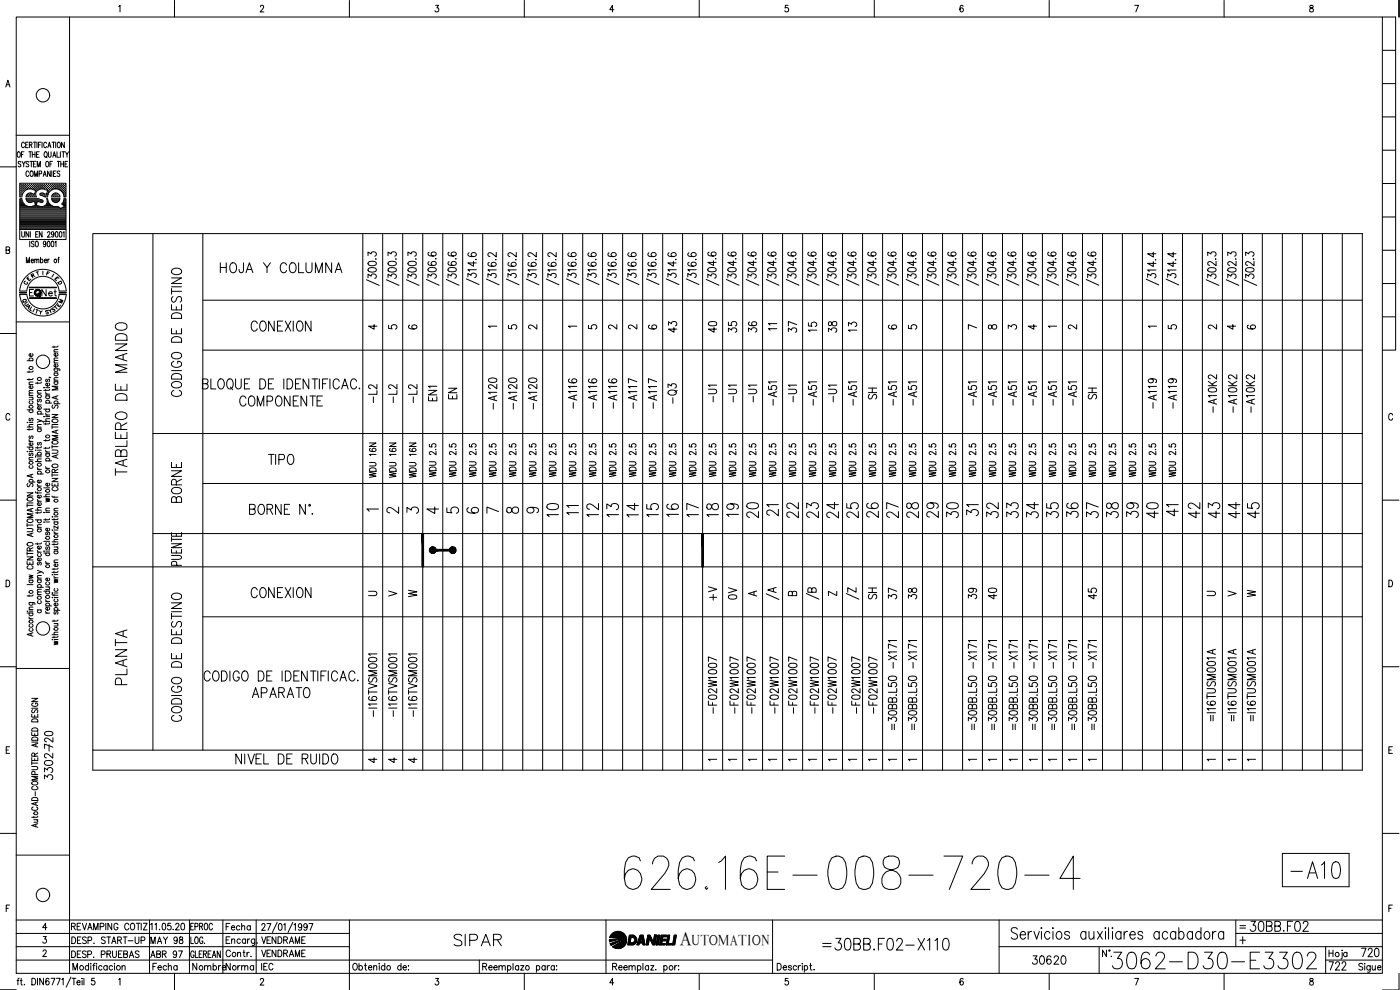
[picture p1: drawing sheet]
<svg xmlns="http://www.w3.org/2000/svg" width="420mm" height="297mm" viewBox="0 0 420 297" stroke-linecap="round" stroke-linejoin="round" font-family="sans-serif">
<defs><g id="words">
<text font-size="15" x="186.3" y="268.1">626.16E-008-720-4</text>
<text font-size="9.3" x="386.3" y="264.9">-A10</text>
<text font-size="8.8" x="332.7" y="291.7">3062-D30-E3302</text>
<g font-size="7.1">
<text x="39.2" y="143.9" transform="rotate(-90 39.2 143.9)">TABLERO DE MANDO</text>
<text x="168.6" y="156.3" transform="rotate(-90 168.6 156.3)">10</text>
<text x="180.6" y="156.3" transform="rotate(-90 180.6 156.3)">12</text>
<text x="186.6" y="156.3" transform="rotate(-90 186.6 156.3)">13</text>
<text x="192.6" y="156.3" transform="rotate(-90 192.6 156.3)">14</text>
<text x="198.6" y="156.3" transform="rotate(-90 198.6 156.3)">15</text>
<text x="204.6" y="156.3" transform="rotate(-90 204.6 156.3)">16</text>
<text x="210.6" y="156.3" transform="rotate(-90 210.6 156.3)">17</text>
<text x="216.6" y="156.3" transform="rotate(-90 216.6 156.3)">18</text>
<text x="222.6" y="156.3" transform="rotate(-90 222.6 156.3)">19</text>
<text x="228.6" y="156.6" transform="rotate(-90 228.6 156.6)">20</text>
<text x="240.6" y="156.6" transform="rotate(-90 240.6 156.6)">22</text>
<text x="246.6" y="156.6" transform="rotate(-90 246.6 156.6)">23</text>
<text x="252.6" y="156.6" transform="rotate(-90 252.6 156.6)">24</text>
<text x="258.6" y="156.6" transform="rotate(-90 258.6 156.6)">25</text>
<text x="264.6" y="156.6" transform="rotate(-90 264.6 156.6)">26</text>
<text x="270.6" y="156.6" transform="rotate(-90 270.6 156.6)">27</text>
<text x="276.6" y="156.6" transform="rotate(-90 276.6 156.6)">28</text>
<text x="282.6" y="156.6" transform="rotate(-90 282.6 156.6)">29</text>
<text x="288.6" y="156.6" transform="rotate(-90 288.6 156.6)">30</text>
<text x="300.6" y="156.6" transform="rotate(-90 300.6 156.6)">32</text>
<text x="306.6" y="156.6" transform="rotate(-90 306.6 156.6)">33</text>
<text x="312.6" y="156.6" transform="rotate(-90 312.6 156.6)">34</text>
<text x="318.6" y="156.6" transform="rotate(-90 318.6 156.6)">35</text>
<text x="324.6" y="156.6" transform="rotate(-90 324.6 156.6)">36</text>
<text x="330.6" y="156.6" transform="rotate(-90 330.6 156.6)">37</text>
<text x="336.5" y="156.6" transform="rotate(-90 336.5 156.6)">38</text>
<text x="342.5" y="156.6" transform="rotate(-90 342.5 156.6)">39</text>
<text x="348.5" y="156.6" transform="rotate(-90 348.5 156.6)">40</text>
<text x="360.9" y="156.6" transform="rotate(-90 360.9 156.6)">42</text>
<text x="366.9" y="156.6" transform="rotate(-90 366.9 156.6)">43</text>
<text x="372.9" y="156.6" transform="rotate(-90 372.9 156.6)">44</text>
<text x="378.9" y="156.6" transform="rotate(-90 378.9 156.6)">45</text>
<text x="228.6" y="181">/A</text>
<text x="240.6" y="181">/B</text>
<text x="252.6" y="181">/Z</text>
<text x="39.2" y="206.7" transform="rotate(-90 39.2 206.7)">PLANTA</text>
<text x="135.1" y="285">SIPAR</text>
<text x="245.5" y="286.5">=30BB.F02-X110</text>
</g>
<g font-size="6.6">
<text x="55.4" y="120.3" transform="rotate(-90 55.4 120.3)">CODIGO DE DESTINO</text>
<text x="70.9" y="123.1">COMPONENTE</text>
<text x="55.4" y="152" transform="rotate(-90 55.4 152)">BORNE</text>
<text x="229" y="155.9">21</text>
<text x="288.9" y="155.9">31</text>
<text x="348.9" y="155.9">41</text>
<text x="74.1" y="180.6">CONEXION</text>
<text x="74.4" y="210.6">APARATO</text>
<text x="55.4" y="217.7" transform="rotate(-90 55.4 217.7)">CODIGO DE DESTINO</text>
<text x="373.9" y="280.8">30BB.F02</text>
</g>
<g font-size="6.2">
<text x="64.9" y="82.9">HOJA Y COLUMNA</text>
<text x="74.1" y="100.5">CONEXION</text>
<text x="204.3" y="122.4" transform="rotate(-90 204.3 122.4)">-Q3</text>
<text x="366.2" y="124.9" transform="rotate(-90 366.2 124.9)">-A10K2</text>
<text x="79.4" y="140.4">TIPO</text>
<text x="169" y="155.6">11</text>
<text x="16.9" y="225.8" transform="rotate(-90 16.9 225.8)">720</text>
<text x="69.5" y="230.4">NIVEL DE RUIDO</text>
<text x="308.7" y="290.7">30620</text>
<text x="397.6" y="292.5">722</text>
</g>
<text font-size="5.9" x="204" y="283.5">A</text>
<g font-size="5.7">
<text x="203.9" y="100.9" transform="rotate(-90 203.9 100.9)">43</text>
<text x="215.9" y="100.9" transform="rotate(-90 215.9 100.9)">40</text>
<text x="221.9" y="100.9" transform="rotate(-90 221.9 100.9)">35</text>
<text x="227.9" y="100.9" transform="rotate(-90 227.9 100.9)">36</text>
<text x="239.9" y="100.9" transform="rotate(-90 239.9 100.9)">37</text>
<text x="245.9" y="100.9" transform="rotate(-90 245.9 100.9)">15</text>
<text x="251.9" y="100.9" transform="rotate(-90 251.9 100.9)">38</text>
<text x="257.9" y="100.9" transform="rotate(-90 257.9 100.9)">13</text>
<text x="113.9" y="122.1" transform="rotate(-90 113.9 122.1)">-L2</text>
<text x="119.9" y="122.1" transform="rotate(-90 119.9 122.1)">-L2</text>
<text x="125.9" y="122.1" transform="rotate(-90 125.9 122.1)">-L2</text>
<text x="131.9" y="121.4" transform="rotate(-90 131.9 121.4)">EN1</text>
<text x="137.9" y="121" transform="rotate(-90 137.9 121)">EN</text>
<text x="149.9" y="123.8" transform="rotate(-90 149.9 123.8)">-A120</text>
<text x="155.9" y="123.8" transform="rotate(-90 155.9 123.8)">-A120</text>
<text x="161.9" y="123.8" transform="rotate(-90 161.9 123.8)">-A120</text>
<text x="173.9" y="123.8" transform="rotate(-90 173.9 123.8)">-A116</text>
<text x="179.9" y="123.8" transform="rotate(-90 179.9 123.8)">-A116</text>
<text x="185.9" y="123.8" transform="rotate(-90 185.9 123.8)">-A116</text>
<text x="191.9" y="123.8" transform="rotate(-90 191.9 123.8)">-A117</text>
<text x="197.9" y="123.8" transform="rotate(-90 197.9 123.8)">-A117</text>
<text x="215.9" y="121.7" transform="rotate(-90 215.9 121.7)">-U1</text>
<text x="221.9" y="121.7" transform="rotate(-90 221.9 121.7)">-U1</text>
<text x="227.9" y="121.7" transform="rotate(-90 227.9 121.7)">-U1</text>
<text x="233.9" y="122.8" transform="rotate(-90 233.9 122.8)">-A51</text>
<text x="239.9" y="121.7" transform="rotate(-90 239.9 121.7)">-U1</text>
<text x="245.9" y="122.8" transform="rotate(-90 245.9 122.8)">-A51</text>
<text x="251.9" y="121.7" transform="rotate(-90 251.9 121.7)">-U1</text>
<text x="257.9" y="122.8" transform="rotate(-90 257.9 122.8)">-A51</text>
<text x="263.9" y="121" transform="rotate(-90 263.9 121)">SH</text>
<text x="269.9" y="122.8" transform="rotate(-90 269.9 122.8)">-A51</text>
<text x="275.9" y="122.8" transform="rotate(-90 275.9 122.8)">-A51</text>
<text x="293.9" y="122.8" transform="rotate(-90 293.9 122.8)">-A51</text>
<text x="299.9" y="122.8" transform="rotate(-90 299.9 122.8)">-A51</text>
<text x="305.9" y="122.8" transform="rotate(-90 305.9 122.8)">-A51</text>
<text x="311.9" y="122.8" transform="rotate(-90 311.9 122.8)">-A51</text>
<text x="317.9" y="122.8" transform="rotate(-90 317.9 122.8)">-A51</text>
<text x="323.8" y="122.8" transform="rotate(-90 323.8 122.8)">-A51</text>
<text x="329.8" y="121" transform="rotate(-90 329.8 121)">SH</text>
<text x="347.8" y="123.8" transform="rotate(-90 347.8 123.8)">-A119</text>
<text x="353.8" y="123.8" transform="rotate(-90 353.8 123.8)">-A119</text>
<text x="372.2" y="124.9" transform="rotate(-90 372.2 124.9)">-A10K2</text>
<text x="377.5" y="124.9" transform="rotate(-90 377.5 124.9)">-A10K2</text>
<text x="215.9" y="181.3" transform="rotate(-90 215.9 181.3)">+V</text>
<text x="221.9" y="181" transform="rotate(-90 221.9 181)">0V</text>
<text x="263.9" y="181" transform="rotate(-90 263.9 181)">SH</text>
<text x="269.9" y="181" transform="rotate(-90 269.9 181)">37</text>
<text x="275.9" y="181" transform="rotate(-90 275.9 181)">38</text>
<text x="293.9" y="181" transform="rotate(-90 293.9 181)">39</text>
<text x="299.9" y="181" transform="rotate(-90 299.9 181)">40</text>
<text x="329.8" y="181" transform="rotate(-90 329.8 181)">45</text>
<text x="215.9" y="215.2" transform="rotate(-90 215.9 215.2)">-F02W1007</text>
<text x="222.6" y="215.2" transform="rotate(-90 222.6 215.2)">-F02W1007</text>
<text x="227.5" y="215.2" transform="rotate(-90 227.5 215.2)">-F02W1007</text>
<text x="234.6" y="215.2" transform="rotate(-90 234.6 215.2)">-F02W1007</text>
<text x="246.6" y="215.2" transform="rotate(-90 246.6 215.2)">-F02W1007</text>
<text x="251.9" y="215.2" transform="rotate(-90 251.9 215.2)">-F02W1007</text>
<text x="258.9" y="215.2" transform="rotate(-90 258.9 215.2)">-F02W1007</text>
<text x="264.2" y="215.2" transform="rotate(-90 264.2 215.2)">-F02W1007</text>
<text x="16.6" y="235.3" transform="rotate(-90 16.6 235.3)">3302-</text>
<text x="407.5" y="288.2">720</text>
</g>
<g font-size="5.3">
<text x="44.1" y="284.3">MAY 98</text>
<text x="44.1" y="288.6">ABR 97</text>
<text x="56.8" y="292.5">Nombre</text>
<text x="66.7" y="292.5">Norma</text>
</g>
<g font-size="4.9">
<text x="11.3" y="90">Net</text>
<text x="109.4" y="100.2">4</text>
<text x="229.3" y="100.2">11</text>
<text x="307.3" y="100.2">4</text>
<text x="367.2" y="100.2">4</text>
<text x="113.6" y="144.6" transform="rotate(-90 113.6 144.6)">WDU 16N</text>
<text x="119.6" y="144.6" transform="rotate(-90 119.6 144.6)">WDU 16N</text>
<text x="115" y="155.2">2</text>
<text x="121" y="155.2">3</text>
<text x="127" y="155.2">4</text>
<text x="133" y="155.2">5</text>
<text x="139" y="155.2">6</text>
<text x="145" y="155.2">7</text>
<text x="151" y="155.2">8</text>
<text x="157" y="155.2">9</text>
<text x="121.4" y="180.3">W</text>
<text x="373.2" y="180.3">W</text>
<text x="66.7" y="280.1">Fecha</text>
<text x="77.3" y="288.2">VENDRAME</text>
<text x="77.3" y="292.1">IEC</text>
</g>
<g font-size="4.4">
<text x="109.4" y="179.9">U</text>
<text x="115.4" y="179.9">V</text>
<text x="223.3" y="179.9">A</text>
<text x="235.3" y="179.9">B</text>
<text x="247.3" y="179.9">Z</text>
<text x="360.9" y="179.9">U</text>
<text x="367.2" y="179.9">V</text>
<text x="109.4" y="230">4</text>
<text x="115.4" y="230">4</text>
<text x="121.4" y="230">4</text>
<text x="207.6" y="283.5">UTOMATION</text>
</g>
<g font-size="4">
<text x="6.7" y="85.4">E</text>
<text x="16.2" y="86.4">D</text>
<text x="5.6" y="92.1">Q</text>
<text x="6.3" y="92.8">U</text>
<text x="6.7" y="93.8">A</text>
<text x="14.8" y="93.8">T</text>
<text x="16.2" y="92.1">M</text>
<text x="115.4" y="99.8">5</text>
<text x="121.4" y="99.8">6</text>
<text x="151.3" y="99.8">5</text>
<text x="157.3" y="99.8">2</text>
<text x="175.3" y="99.8">5</text>
<text x="181.3" y="99.8">2</text>
<text x="187.3" y="99.8">2</text>
<text x="193.3" y="99.8">6</text>
<text x="265.3" y="99.8">6</text>
<text x="271.3" y="99.8">5</text>
<text x="289.3" y="99.8">7</text>
<text x="295.3" y="99.8">8</text>
<text x="301.3" y="99.8">3</text>
<text x="319.3" y="99.8">2</text>
<text x="349.2" y="99.8">5</text>
<text x="361.2" y="99.8">2</text>
<text x="373.2" y="99.8">6</text>
</g>
<g font-size="3.5">
<text x="12.7" y="83.6">F</text>
<text x="6" y="86.4">C</text>
<text x="109" y="154.5">1</text>
<text x="211.3" y="229.7">1</text>
<text x="217.3" y="229.7">1</text>
<text x="223.3" y="229.7">1</text>
<text x="229.3" y="229.7">1</text>
<text x="235.3" y="229.7">1</text>
<text x="241.3" y="229.7">1</text>
<text x="247.3" y="229.7">1</text>
<text x="253.3" y="229.7">1</text>
<text x="259.3" y="229.7">1</text>
<text x="265.3" y="229.7">1</text>
<text x="271.3" y="229.7">1</text>
<text x="289.3" y="229.7">1</text>
<text x="295.3" y="229.7">1</text>
<text x="301.6" y="229.7">1</text>
<text x="307.6" y="229.7">1</text>
<text x="313.3" y="229.7">1</text>
<text x="319.6" y="229.7">1</text>
<text x="325.3" y="229.7">1</text>
<text x="360.9" y="229.7">1</text>
<text x="367.2" y="229.7">1</text>
<text x="373.2" y="229.7">1</text>
<text x="370.8" y="279.8">=</text>
</g>
<g font-size="3.1">
<text x="145.3" y="99.5">1</text>
<text x="169.3" y="99.5">1</text>
<text x="313.3" y="99.5">1</text>
<text x="343.3" y="99.5">1</text>
</g>
</g></defs>
<!-- layer: DCA_A3E2|CART -->
<g fill="none" stroke="#000" stroke-width=".3">
<path d="M4.9 5.1h410v286.9h-410zM20.9 5.1v286.9M35.6 2l.4-.4v2M52.4 .1v5M78.1 2.1l.3-.5 .6 .1 .1 .3-.2 .7-.8 .9h1.1M104.9 .1v5M130.7 1.6h.9l-.5 .8a.6 .6 0 0 1 .5 .9 .6 .6 0 0 1-1-.1M157.4 .1v5M184.2 2.9h-1.2l.8-1.3v2M209.8 .1v5M236.5 1.6h-.8l-.1 .8a.63 .63 0 0 1 1 .1 .63 .63 0 0 1-.2 .9 .63 .63 0 0 1-.9-.2M262.4 .1v5"/>
<path d="M289.1 1.9l-.5-.3a1.12 1.12 0 0 0 .1 2 .56 .56 0 0 0 .5-.6 .56 .56 0 0 0-.5-.5 .56 .56 0 0 0-.6 .4M314.9 .1v5M340.5 1.6h1.2l-.8 2M367.4 .1v5M393.2 1.7v.6a.73 .73 0 0 1 .9 .4 .73 .73 0 0 1-.3 .9 .64 .64 0 0 1-.8-.7 .64 .64 0 0 1 .9-.5l.2-.3-.1-.4zM414.9 5.1h3.9v100h-3.9M414.9 15.1h3.9M419.9 .1v5M1.7 26.1l.7-2 .6 2M1.9 25.4h.9M414.9 35.1h3.9M414.9 25.1h3.9"/>
<path d="M0 50.1h4.9M4.9 40.6h16M5.4 45.6l.1-.1a.86 .86 0 0 1 .6 .9 .86 .86 0 0 1-.6 .8 1.2 1.2 0 0 1-.1-1.6zM6 56.9h.1M6 56.3h.1M6 55.7h.1M6 57.6h.1M6 58.2h.1M6 58.8h.1M6 59.8h.4M6.2 57.2h.2M6.2 56.6h.2"/>
<path d="M6.2 56h.2M6.2 55.3h.2M6.2 57.9h.2M6.2 58.5h.2M6.3 48.7a.41 .41 0 0 0-.7-.3 .41 .41 0 0 0 .1 .7l.4 .2a.43 .43 0 0 1 .1 .7 .43 .43 0 0 1-.7-.2M6.3 55.2v.2M6.3 55.9v.1M6.3 56.5v.2M6.3 57.1v.2M6.3 57.8v.1M6.3 58.4v.2M6.4 46.3h.5"/>
<path d="M6.5 59.6h-.6v9.3h13.9v-9.3h-.6M6.5 56.9h.2M6.5 56.3h.2M6.5 55.7h.2M6.5 57.6h.2M6.5 58.2h.1M6.6 59.6l.2 .7M6.6 48.4l.5 .8 .5-.8M6.6 55.6v.1M6.6 56.2v.2M6.6 56.8v.2M6.6 57.5v.1"/>
<path d="M6.6 58.1v.2M6.9 57.2h.1M6.9 56.6h.1M6.9 56h.1M6.9 55.3h.1M6.9 55.2v.2M6.9 55.9v.1M6.9 56.5v.2M6.9 57.1v.2M7.1 49.2v.9M7.2 56.9h.1M7.2 56.3h.1"/>
<path d="M7.2 55.7h.1M7.2 45.5h-.8v1.7M7.2 55.6v.1M7.2 56.2v.2M7.2 56.8v.2M7.3 43l-.3-.3a.86 .86 0 0 0-.6 .8 .86 .86 0 0 0 .6 .8l.3-.4M7.5 56.6h.2M7.5 56h.2M7.5 55.3h.2M7.6 55.2v.2M7.6 55.9v.1M7.6 56.5v.2"/>
<path d="M7.7 43.5h.5M7.8 59.6h3.7M7.8 56.9h.1M7.8 56.3h.2M7.8 55.7h.2M7.8 59.6l.1 .3M7.9 55.6v.1M7.9 56.2v.2M7.9 56.8v.1M7.9 59.9l.4 .6 .6 .3 1.4-.4 .3 1.2-.8 .3a2.45 2.45 0 0 1-3.1-1.5M7.9 59.8h3.7M8 58.8h.1"/>
<path d="M8.1 56.6h.2M8.1 56h.2M8.1 55.3h.2M8.1 58.5h.2M8.2 55.2v.2M8.2 55.9v.1M8.2 56.5v.2M8.2 58.4v.2M8.4 56.3h.2M8.4 55.7h.2M8.4 58.8h.2M8.5 42.7h-.8v1.6h.8"/>
<path d="M8.5 58.2h.1M8.5 55.6v.1M8.5 56.2v.2M8.5 58.2v.1M8.5 58.7v.2M8.6 48.7l-.3-.3-.5 .3 .1 .4 .7 .5-.3 .5-.5-.3M8.6 45.5h.8M8.7 51.7a.47 .47 0 0 0-.6-.4 .47 .47 0 0 0-.3 .6v.4a.47 .47 0 0 0 .3 .6 .47 .47 0 0 0 .6-.3M8.8 56.6h.1M8.8 56h.1M8.8 55.3h.1M8.8 58.5h.1"/>
<path d="M8.8 43.5l.7-.1v-.7h-.7v1.6M8.8 55.2v.2M8.8 55.9v.1M8.8 56.5v.1M8.8 58.4v.2M9 48.4h.8M9.1 45.5v1.7M9.1 56.3h.1M9.1 55.7h.1M9.1 58.2h.1M9.1 58.8h.1M9.1 55.6v.1"/>
<path d="M9.1 56.2v.2M9.1 58.1v.2M9.1 58.7v.2M9.2 51.4l.2-.1a.86 .86 0 0 1 .6 .8 .86 .86 0 0 1-.6 .8 1.2 1.2 0 0 1-.2-1.5zM9.2 43.5l.4 .8M9.4 48.4v1.7M9.4 56.6h.2M9.4 56h.2M9.4 55.3h.2M9.4 58.5h.2M9.5 55.2v.2M9.5 55.9v.1"/>
<path d="M9.5 56.5v.1M9.5 58.4v.2M9.7 46.3h.8M9.7 45.5v1.7M9.7 56.3h.2M9.7 55.7h.2M9.7 58.8h.2M9.7 56.8l1 .3-.4 1.2-.9-.3M9.8 56.8a2.48 2.48 0 0 0-3.2 2.3M9.8 55.6v.1M9.8 56.2v.2M9.8 58.2v.1"/>
<path d="M9.8 58.7v.2M10 42.7h.9M10 49.2h.5M10 56.6h.2M10 56h.2M10 55.3h.2M10 58.5h.2M10.1 55.2v.2M10.1 55.9v.1M10.1 56.5v.2M10.1 58.4v.2M10.3 52.9v-1.6l.5 1.6 .5-1.6v1.6"/>
<path d="M10.3 56.3h.2M10.3 55.7h.2M10.3 58.8h.2M10.4 56.9h.1M10.4 55.6v.1M10.4 56.2v.2M10.4 56.8v.1M10.4 58.7v.2M10.5 42.7v1.6M10.5 58.2h.1M10.5 45.5v1.7M10.7 56.6h.1"/>
<path d="M10.7 56h.1M10.7 55.3h.1M10.8 55.2v.2M10.8 55.9v.1M10.8 56.5v.2M10.8 48.4h-.8v1.7h.8M10.8 57.2h.1M11 46.3h.5M11 56.9h.1M11 56.3h.1M11 55.7h.1M11 55.6v.1"/>
<path d="M11 56.2v.2M11 56.8v.2M11.1 42.7v1.6M11.2 50.1v-1.7l.4 1.7 .5-1.7v1.7M11.3 56.6h.2M11.3 56h.2M11.3 55.3h.2M11.4 55.2v.2M11.4 55.9v.1M11.4 56.5v.2M11.5 59.6l1.4 .5v.5l-.3 .1M11.6 43.5h.5"/>
<path d="M11.6 56.3h.2M11.6 55.7h.2M11.7 55.6v.1M11.7 56.2v.2M11.7 52.1h.7v-.7l-.7-.1v1.6M11.8 45.5h-.8v1.7h.8M11.9 56.6h.2M11.9 56h.2M11.9 55.3h.2M12 55.2v.2M12 55.9v.1M12 56.5v.2"/>
<path d="M12.2 58l-.2 .4 1.5 .7h.8l.2-.8M12.2 56.3h.2M12.2 55.7h.2M12.2 58.2h.2M12.3 55.6v.1M12.3 56.2v.2M12.3 58.1v.2M12.4 42.7h-.8v1.6M12.6 56.6h.1M12.6 56h.1M12.6 55.3h.1M12.6 58.5h.1"/>
<path d="M12.6 42.7v1.6M12.7 55.2v.2M12.7 55.9v.1M12.7 56.5v.1M12.7 58.4v.2M12.9 56.3h.1M12.9 55.7h.1M12.9 58.2h.1M13 52.9l.4-1.6 .5 1.6M13 55.6v.1M13 56.2v.2M13 58.1v.2"/>
<path d="M13 58h-.8M13.1 52.4h.6M13.2 56.6h.2M13.2 56h.2M13.2 55.3h.2M13.2 58.5h.2M13.3 55.2v.2M13.3 55.9v.1M13.3 56.5v.2M13.3 58.4v.2M13.4 56.8a1.79 1.79 0 0 0-2 .3 1.79 1.79 0 0 0-.5 2h-3.1l.6-1 1-.1M13.4 56.8l.9 .3-.4 1.2-.9-.3"/>
<path d="M13.5 45.6l.1-.1a.86 .86 0 0 1 .6 .9 .86 .86 0 0 1-.6 .8 1.09 1.09 0 0 1-.1-1.6zM13.5 56.3h.2M13.5 55.7h.2M13.5 58.8h.2M13.6 55.6v.1M13.6 56.2v.2M13.6 58.7v.2M13.8 46.9l.3 .5M13.8 56.6h.2M13.8 56h.2M13.8 55.3h.2M13.8 58.5h.2"/>
<path d="M13.9 48.5l.2-.1a.86 .86 0 0 1 .6 .8 .86 .86 0 0 1-.6 .9 1.2 1.2 0 0 1-.2-1.6zM13.9 55.2v.2M13.9 55.9v.1M13.9 56.5v.2M13.9 58.4v.2M14 43l-.3-.3a.86 .86 0 0 0-.6 .8 .86 .86 0 0 0 .6 .8l.3-.4M14 59.6h.2M14 59.6a1.59 1.59 0 0 1-1.3 2.4M14.1 56.9h.2M14.1 56.3h.2M14.1 55.7h.2M14.1 58.2h.2"/>
<path d="M14.1 58.8h.1M14.2 55.6v.1M14.2 56.2v.2M14.2 56.8v.2M14.2 58.1v.2M14.3 59.6l.2 .7M14.3 57.6h.1M14.4 44.3l.4-1.6 .5 1.6M14.4 58.3a2.48 2.48 0 0 1 2.7-1.6 2.48 2.48 0 0 1 2.1 2.4h.6v-4.1h-13.9v4.1h.6M14.5 57.2h.1M14.5 56.6h.1M14.5 56h.1"/>
<path d="M14.5 55.3h.1M14.5 45.5l.1 1.4 .3 .3 .4-.3v-1.4M14.5 43.8h.6M14.6 57.8l-.1 .1M14.6 55.2v.2M14.6 55.9v.1M14.6 56.5v.2M14.6 57.1v.2M14.8 56.9h.1M14.8 56.3h.1M14.8 55.7h.1M14.9 55.6v.1"/>
<path d="M14.9 56.2v.2M14.9 56.8v.2M15 49.2h.5M15.1 51.3v1.6l-.8-1.6v1.6M15.1 56.6h.2M15.1 56h.2M15.1 55.3h.2M15.2 55.2v.2M15.2 55.9v.1M15.2 56.5v.2M15.4 56.3h.2M15.4 55.7h.2"/>
<path d="M15.5 59.1h2.5M15.5 59.6h2.5M15.5 55.6v.1M15.5 56.2v.2M15.5 56.8l-.1 .1M15.5 59.6l.1 .3M15.5 51.3v1.6M15.5 58.8a1.26 1.26 0 0 1 1.2-.9 1.26 1.26 0 0 1 1.2 .9M15.5 59.9a1.26 1.26 0 0 0 1.2 .9 1.26 1.26 0 0 0 1.2-.9M15.6 58.8l-.1 .3M15.6 42.7h.9M15.6 59.8h2.2"/>
<path d="M15.7 48.4h-.7v1.7M15.7 56.6h.2M15.7 56h.2M15.7 55.3h.2M15.8 47.2l.5-1.7 .5 1.7M15.8 55.2v.2M15.8 55.9v.1M15.8 56.5v.2M15.9 58.5l-.1 .1M16 46.6h.6M16 42.7v1.6M16 52.1h.5"/>
<path d="M16 56.3h.2M16 55.7h.2M16 58.8h.2M16.1 55.6v.1M16.1 56.2v.2M16.1 58.2v.1M16.1 58.7v.2M16.2 58.2h.1M16.4 56.6h.2M16.4 56h.2M16.4 55.3h.2M16.4 58.5h.2"/>
<path d="M16.5 55.2v.2M16.5 55.9v.1M16.5 56.5v.1M16.5 58.4v.2M16.7 56.3h.1M16.7 55.7h.1M16.7 58.2h.1M16.7 58.8h.1M16.7 42.7v1.6M16.8 55.6v.1M16.8 56.2v.2M16.8 58.1v.2"/>
<path d="M16.8 58.7v.2M16.8 51.3h-.8v1.6h.8M17 56.6h.2M17 56h.2M17 55.3h.2M17 58.5h.2M17.1 45.5v1.7h.7M17.1 55.2v.2M17.1 55.9v.1M17.1 56.5v.1M17.1 58.4v.2M17.2 48.4h.8"/>
<path d="M17.3 56.3h.2M17.3 55.7h.2M17.3 58.8h.2M17.4 42.7h.1a.86 .86 0 0 1 .6 .8 .86 .86 0 0 1-.6 .8 1.2 1.2 0 0 1-.1-1.6zM17.4 55.6v.1M17.4 56.2v.2M17.4 58.7v.2M17.6 48.4v1.7M17.7 56.6h.1M17.7 56h.1M17.7 55.3h.1M17.7 55.2v.2"/>
<path d="M17.7 55.9v.1M17.7 56.5v.2M17.9 58.8l.1 .3M17.9 51.5a.4 .4 0 0 0-.6-.2 .4 .4 0 0 0 .1 .7l.3 .1a.43 .43 0 0 1 .1 .7 .43 .43 0 0 1-.7-.1M17.9 56.9h.2M17.9 56.3h.2M17.9 55.7h.2M18 59.6l-.1 .3M18 55.6v.1M18 56.2v.2M18 56.8v.2M18.1 45.5v1.7"/>
<path d="M18.2 49.2h.8M18.2 48.4v1.7M18.3 56.6h.2M18.3 56h.2M18.3 55.3h.2M18.4 57.1l.1 .1M18.4 55.2v.2M18.4 55.9v.1M18.4 56.5v.2M18.6 45.5h.8M18.6 56.9h.2M18.6 56.3h.2"/>
<path d="M18.6 55.7h.2M18.7 57.5l.1 .1M18.7 55.6v.1M18.7 56.2v.2M18.7 56.8v.2M18.9 57.2h.2M18.9 56.6h.2M18.9 56h.2M18.9 55.3h.2M18.9 57.9h.2M19 45.5v1.7M19 55.2v.2"/>
<path d="M19 55.9v.1M19 56.5v.2M19 57.1v.2M19 57.8v.1M19 48.4v1.7M19.2 59.6l-.2 .7M19.2 56.9h.2M19.2 56.3h.2M19.2 55.7h.2M19.2 57.6h.2M19.2 58.2h.2M19.3 58.8h.1"/>
<path d="M19.3 42.7v1.6l-.8-1.6v1.6M19.3 55.6v.1M19.3 56.2v.2M19.3 56.8v.2M19.3 57.5v.1M19.3 58.1v.2M19.3 58.7v.2M19.3 59.8h.4M19.5 49.2h.5M19.6 57.2h.1M19.6 56.6h.1M19.6 56h.1"/>
<path d="M19.6 55.3h.1M19.6 57.9h.1M19.6 58.5h.1M19.6 45.5l.5 .8 .5-.8M19.6 55.2v.2M19.6 55.9v.1M19.6 56.5v.2M19.6 57.1v.2M19.6 57.8v.1M19.6 58.4v.2M20.1 46.3v.9M20.3 48.4h-.8v1.7h.8"/>
<path d="M414.9 55.1h3.9M414.9 45.1h3.9M1.8 75h1v-.8l-1-.1v2l1-.1 .1-.6-.4-.4M5.9 68.9v3h13.9v-3M6 64.5h13.7M6 64.2h13.7M6 63.9h13.7M6 63.6h13.7M6 63.3h13.7M6 62.9h13.7M6 62.6h12.1M6 62.3h11.7"/>
<path d="M6 62h2.3M6 61.7h1.6M6 61.4h1.2M6 61h1M6 60.7h.8M6 60.4h.6M6 60.1h.5M6 64.8h13.7M6 65.2h13.7M6 65.5h13.7M6 65.8h13.7M6 66.1h13.7"/>
<path d="M6 66.4h13.7M6 66.7h13.7M6 67.1h13.7M6 67.4h13.7M6 67.7h13.7M6 68h13.7M6 68.4h13.7M6 68.7h13.7M6.5 69.5l.1 1.4 .3 .2 .4-.2v-1.4M7.9 78.9v-1.7l.5 1.7 .4-1.7v1.7M8 60.1h4.5M8.3 60.4h1.7"/>
<path d="M8.6 69.5v1.6l-.8-1.6v1.6M8.9 72.4v1.6M9.1 69.5v1.6M9.4 78.2h.6l-.1-.4a.49 .49 0 0 0-.5 .5 .49 .49 0 0 0 .5 .5l.1-.2M9.7 62h2.1M10.2 72.6a.41 .41 0 0 0-.6-.2 .41 .41 0 0 0 0 .7l.6 .3v.4l-.3 .2-.5-.2M10.4 78l.2-.2h.4v1.1M10.4 77.8v1.1M10.4 60.4h.7M10.5 60.7h.5M10.6 61h.4M10.6 61.7h.3"/>
<path d="M10.7 61.4h.2M10.7 70.3h.5M10.8 72.5l.1-.1a.86 .86 0 0 1 .6 .8 .86 .86 0 0 1-.6 .8 1.2 1.2 0 0 1-.1-1.5zM11 78l.2-.2h.4l.1 1.1M11.5 69.5h-.8v1.6h.8M11.6 60.4h1.3M12.1 60.7l-.9-.3-.3 1.2 1.8 .4M12.1 78l.2-.2a.5 .5 0 0 1 .6 .5 .5 .5 0 0 1-.6 .5l-.2-.2M12.1 77.2v1.7M12.2 60.7l.4 .1M12.6 69.5v1.6l-.8-1.6v1.6M13.2 62h2.8"/>
<path d="M13.3 78.2h.7l-.1-.4a.5 .5 0 0 0-.6 .5 .5 .5 0 0 0 .6 .5l.1-.2M13.7 61.7h1.6M13.8 72.9l-.2 .4a.46 .46 0 0 1-.6-.4 .46 .46 0 0 1 .6-.4l.1 1.2-.3 .3-.4-.2M14 61.4h.9M14.1 61h.5M14.3 69.9l.1-.3 .4-.1 .2 .5-.8 1.1h.9M14.3 60.7h.2M14.3 60.4h.1M14.4 72.5l.1-.1a.96 .96 0 0 1 0 1.6l-.3-.7zM14.4 77.8v1.1M14.4 60.4l.2 .4a2.94 2.94 0 0 0 3 1.2l.6 .6 1.1-.6M14.8 77.8h-.3l-.1 .4"/>
<path d="M15.5 72.5l.2-.1a.96 .96 0 0 1 0 1.6l-.4-.7zM15.7 60.1h2M16 60.4h1.4M16.2 70l-.2 .4a.42 .42 0 0 1-.6-.4 .42 .42 0 0 1 .7-.2v1.1l-.3 .2-.3-.2M16.5 72.7l.3-.3v1.6M16.8 69.6l.1-.1a.96 .96 0 0 1 0 1.6l-.3-.2zM17.4 77.8h.4M17.8 77.2h-.2l-.1 1.7M17.9 69.6l.2-.1a.96 .96 0 0 1 0 1.6l-.3-.2zM18.3 62.6h1.4M18.5 61.2l.8 .7M18.8 61h.9"/>
<path d="M18.8 62.3h.9M18.8 61.4h.9M18.9 69.8l.3-.3v1.6M19 60.7h.7M19.1 60.4l-.6 .8M19.1 61.7h.6M19.1 60.4h.6M19.2 60.1h.5M19.4 62h.3M414.9 75.1h3.9M414.9 65.1h3.9M4.9 96.6h16"/>
<path d="M5.9 87.3a7 7 0 0 1 7-6.5 7 7 0 0 1 7 6.5M5.9 88.3a7 7 0 0 0 7 6.5 7 7 0 0 0 7-6.5M8 87.3a4.9 4.9 0 0 1 4.9-4.4 4.9 4.9 0 0 1 4.9 4.4M8 88.3a4.9 4.9 0 0 0 4.9 4.4 4.9 4.9 0 0 0 4.9-4.4M8.8 86.2h8.1v.1h-8.1M8.8 89.4h8.1v.1h-8.1zM8.9 86.3h7.9M8.9 89.4h7.9M10.1 86.9h-1.3v1.9M10.8 92.9l.7 .2M11.9 93.2l.3 .5 .5-.4M12.2 93.7l-.1 .6"/>
<path d="M414.9 95.1h3.9M414.9 85.1h3.9M0 100.1h4.9M8.1 108.2h1.8M8.7 111.3v.5M8.7 113.6v.5M8.7 119.2h1.2M8.7 118.6h1.2M8.7 115.4h1.2M9 108.2a.55 .55 0 0 1 .2-.9 .55 .55 0 0 1 .7 .7l-.2 .2M9.6 119.2l.3 .3-.1 .4-1.1 .1M9.7 115.8l.1 .1a.52 .52 0 0 1-.5 .7 .52 .52 0 0 1-.4-.7l.3-.1v.8"/>
<path d="M9.7 106.1l.1 .1a.51 .51 0 0 1-.5 .7 .51 .51 0 0 1-.4-.7l.3-.1v.8M9.9 117.9l-1.1 .1-.1 .3 .4 .3M9.9 117.2h-1.1l-.1 .3 .4 .4M9.9 114.6l-1.1 .1-.1 .3 .4 .4M9.9 113.5l-.3 .4h-1.5M9.9 111.2l-.3 .4h-1.5M11.2 114.7v.5M11.2 118h1.2M11.5 119.8l-.3 .3 .3 .5 .4-.7h.4l.1 .4-.3 .3M12.4 117.2h-1.1l-.1 .4 .4 .4M12.4 114.6l-.3 .4h-1.5M13.2 116.4h.1"/>
<path d="M13.7 117.7l.1 .4 .4 .2M13.7 116.9v.4M13.7 118.8h1.2M13.7 118.3h1.2M13.7 116.3h1.2M14 118.8l-.2 .1a.52 .52 0 0 0 .5 .7 .52 .52 0 0 0 .3-.8M14 113.8l-.3 .2 .3 .5 .4-.7h.4l.1 .4-.3 .3M14.6 115l.2 .1a.52 .52 0 0 1-.5 .7 .52 .52 0 0 1-.4-.8h.3v.8M14.8 113.2v.2v-.2l.4 .2M14.9 116.8l-.1 .3h-1.7M16.2 110.6l1.6 .1 .1 .5M16.2 103.8v.5"/>
<path d="M16.2 114.5h1.2M16.2 114.1h1.2M16.2 111.9h1.2M16.2 108.9h1.2M16.2 105.6h1.2M16.5 114.5l-.2 .2a.53 .53 0 0 0 .5 .7 .53 .53 0 0 0 .5-.7l-.2-.2M16.5 111.9l-.2 .2a.51 .51 0 0 0 .6 .7 .51 .51 0 0 0 .2-.9M16.5 110.6a.55 .55 0 0 0 .2 1 .55 .55 0 0 0 .7-.7l-.3-.3M16.8 118.9v.7M17.1 109.3l.2 .2a.51 .51 0 0 1-.5 .7 .51 .51 0 0 1-.4-.8l.3-.1v.8M17.1 106l.2 .2a.52 .52 0 0 1-.5 .7 .52 .52 0 0 1-.4-.8l.3-.1v.9M17.4 118.7l-1.8 .6 1.8 .5"/>
<path d="M17.4 115.9h-1.8l1.8 .5-1.8 .6h1.8M17.4 113.3l-1.1 .1-.1 .3 .4 .4M17.4 108.1l-1.1 .1-.1 .4 .4 .3M17.4 107.4l-1.1 .1-.1 .3 .4 .3M17.4 104.9h-1.1l-.1 .4 .4 .3M17.4 103.8l-.3 .3h-1.5M3 124.5a.61 .61 0 0 0-.8-.4 .61 .61 0 0 0-.4 .7v.5a.61 .61 0 0 0 .4 .7 .61 .61 0 0 0 .8-.4M8.1 135.5h.2zM8.1 126.7h.2zM8.1 128.1h1.8M8.1 134.1h1.8M8.1 123h1.8"/>
<path d="M8.7 131.9l.1 .3 .4 .2M8.7 128.6v.5M8.7 138h1.2M8.7 135.5h1.2M8.7 132.4h1.2M8.7 126.7h1.2M9 139.7l-.2 .2a.53 .53 0 0 0 .5 .6 .53 .53 0 0 0 .5-.6l-.1-.2M9 136l-.3 .2 .1 .4h.3l.3-.6h.3l.2 .2-.2 .5M9 134.1l-.2 .2a.51 .51 0 0 0 .6 .7 .51 .51 0 0 0 .3-.9M9 130.8l-.3 .3 .3 .5 .4-.7h.4l.1 .4-.2 .3M9 125.5l-.3 .3 .1 .4h.3l.3-.6 .3-.1 .2 .3-.2 .5M9 123l-.2 .1a.51 .51 0 0 0 .6 .7 .51 .51 0 0 0 .3-.8"/>
<path d="M9 120.4a.55 .55 0 0 0 .2 .9 .55 .55 0 0 0 .7-.7l-.2-.2M9.7 132.9l.1 .1a.52 .52 0 0 1-.5 .7 .52 .52 0 0 1-.4-.8h.3v.8M9.9 137.2l-1.1 .1-.1 .4 .4 .3M9.9 128.6l-.3 .3h-1.5M9.9 127.4l-1.1 .1-.1 .3 .4 .3M10.6 138.5h1.8M10.6 136.6h1.8M10.7 137.1h.1M10.7 135v.2zM11.2 125.8l1.2 .5-1.2 .4M11.2 120.9l.1 .4 .4 .2M11.2 134.1v.5"/>
<path d="M11.2 137.1h1.2M11.2 135.1h1.2M11.2 128.7h1.2M11.2 128.2h1.2M11.2 124.2h1.8M11.2 121.5h1.2M11.5 136.6a.51 .51 0 0 1-.1-.8 .51 .51 0 0 1 .8 0 .51 .51 0 0 1-.1 .8M11.5 132.7l-.3 .3 .1 .5h.3l.3-.7 .2-.1 .3 .3-.3 .5M11.5 128.7a.49 .49 0 0 0 0 .7 .49 .49 0 0 0 .7 0 .49 .49 0 0 0-.1-.7M11.5 124.2a.51 .51 0 0 1-.1-.7 .51 .51 0 0 1 .8 0 .51 .51 0 0 1-.1 .7M12.1 121.9a.5 .5 0 0 1 .1 .8 .5 .5 0 0 1-.7 0 .5 .5 0 0 1 .1-.8h.1v.9M12.4 137.7l-1.1 .1-.1 .3 .4 .4"/>
<path d="M12.4 134l-.3 .4h-1.5M12.4 127.4h-1.1l-.1 .4 .4 .4M12.4 126.3l.5 .2 .1 .3M13.1 125h.2zM13.1 126.4h1.8M13.1 122.8h1.8M13.7 140l.1 .3 .4 .2M13.7 135.1l.1 .3 .4 .2M13.7 123.9l.1 .4 .4 .2M13.7 126.9v.5M13.7 131.9v.5M13.7 134.2v.5"/>
<path d="M13.7 138.3h1.8M13.7 136.1h1.2M13.7 135.6h1.2M13.7 125h1.2M13.7 124.5h1.2M13.7 120.9h1.8M14 138.3l-.2-.1a.52 .52 0 0 1 .5-.8 .52 .52 0 0 1 .3 .9M14 136.1l-.2 .2a.52 .52 0 0 0 .5 .7 .52 .52 0 0 0 .3-.9M14 122.8a.49 .49 0 0 0 0 .7 .49 .49 0 0 0 .7 0 .49 .49 0 0 0-.1-.7M14 120.9l-.2-.1a.52 .52 0 0 1 .5-.7 .52 .52 0 0 1 .3 .8M14.9 134.1l-.1 .3-1.7 .1M14.9 131.8l-.3 .4h-1.5"/>
<path d="M14.9 126.9l-.3 .3h-1.5M14.9 125.6l-1.1 .1-.1 .4 .4 .3M15.6 135h1.3l.5 .5-.1 .3-.4 .2h-1.3M15.6 124.4h1.8l-1.8 .9h1.8M15.6 128.1h1.8M15.6 127.6v1M15.6 133.5v1M15.6 134h1.8M15.6 127.4h1.8M15.7 139.5a.88 .88 0 0 1 1-.3 .88 .88 0 0 1 .6 .9 .89 .89 0 0 1-1 .3 .89 .89 0 0 1-.6-.9zM15.7 132.4a.88 .88 0 0 1 1-.3 .88 .88 0 0 1 .6 .9 .88 .88 0 0 1-1 .3 .88 .88 0 0 1-.6-.9zM15.7 126a.88 .88 0 0 1 1-.3 .88 .88 0 0 1 .6 .8 .88 .88 0 0 1-1 .4 .88 .88 0 0 1-.6-.9z"/>
<path d="M15.9 121.5l-.3 .4 .3 .6 .4-.1 .3-.7h.7l.1 .5-.3 .3M16.2 121.1h1.8M16.5 121.1l-.2-.1a.51 .51 0 0 1 .6-.7 .51 .51 0 0 1 .2 .8M16.8 129.2v.7M16.8 136.6v.7M17.4 136.4l-1.8 .6 1.8 .5M17.4 130.7h-1.8l1.8 .5-1.8 .6h1.8M17.4 129l-1.8 .6 1.8 .5M418 124.5a.61 .61 0 0 0-.8-.4 .61 .61 0 0 0-.4 .7v.5a.61 .61 0 0 0 .4 .7 .61 .61 0 0 0 .8-.4M0 150.1h4.9M8.1 158.6h1.3l.5 .4-.1 .3-.4 .2h-1.3M8.1 147.9h1.8l-1.8 .9h1.8"/>
<path d="M8.1 151.2v.9M8.1 157v1M8.1 157.6h1.8M8.1 151.6h1.8M8.1 150.9h1.8M8.2 155.9a.89 .89 0 0 1 1-.3 .89 .89 0 0 1 .6 .9 .88 .88 0 0 1-1 .3 .88 .88 0 0 1-.6-.9zM8.2 149.5a.88 .88 0 0 1 1-.3 .88 .88 0 0 1 .6 .9 .88 .88 0 0 1-1 .3 .88 .88 0 0 1-.6-.9zM8.4 145.1l-.3 .3 .3 .6 .4-.1 .3-.6a.48 .48 0 0 1 .7-.2 .48 .48 0 0 1 0 .8l-.1 .1M8.7 144.6h1.8M9 144.6a.55 .55 0 0 1 .2-.9 .55 .55 0 0 1 .7 .7l-.2 .2M9.3 142.4v.8M9.3 152.7v.7"/>
<path d="M9.9 159.9l-1.8 .6 1.8 .5M9.9 154.2h-1.8l1.8 .5-1.8 .6h1.8M9.9 152.5l-1.8 .6 1.8 .5M9.9 142.3l-1.8 .5 1.8 .5M10.6 147.5l.4 .4h1.4M10.6 156h1.8M10.6 153.1h1.8M11.2 149.8l.1 .3 .4 .3M11.2 145.3l.1 .4 .4 .2M11.2 140.2l.1 .4 .4 .2M11.2 147.6v.5M11.2 153.6v.5"/>
<path d="M11.2 158.7h1.2M11.2 158.2h1.2M11.2 150.4h1.2M11.2 145.9h1.2M11.2 142.2h1.8M11.2 140.8h1.2M11.5 158.7a.51 .51 0 0 0-.1 .8 .51 .51 0 0 0 .8 0 .51 .51 0 0 0-.1-.8M11.5 156a.51 .51 0 0 0-.1 .7 .51 .51 0 0 0 .8 0 .51 .51 0 0 0-.1-.7M11.5 142.2a.51 .51 0 0 1-.1-.7 .51 .51 0 0 1 .8 0 .51 .51 0 0 1-.1 .7M12.1 150.8a.5 .5 0 0 1 .1 .8 .5 .5 0 0 1-.7 0 .5 .5 0 0 1 .1-.8h.1v.9M12.1 148.6l.2 .1a.53 .53 0 0 1-.5 .7 .53 .53 0 0 1-.4-.8h.3v.8M12.1 144a.5 .5 0 0 1 .1 .7 .5 .5 0 0 1-.7 .1 .5 .5 0 0 1-.1-.7l.3-.1v.9"/>
<path d="M12.4 157.4l-1.1 .1-.1 .4 .4 .3M12.4 153.5l-.3 .4h-1.5M12.4 152.3h-1.1l-.1 .4 .4 .4M13.1 156.6h.2zM13.1 153.7h.2zM13.1 149h1.8M13.1 146.4h1.8M13.7 149.5l1.2 .3-1.2 .2 1.2 .3-1.2 .3M13.7 156.6h1.2M13.7 155.6v.6M13.7 153.7h1.2M13.7 153.3h1.2"/>
<path d="M13.7 140.5h1.2M14 159.7l-.3 .3 .1 .4h.3l.3-.6 .2-.1 .3 .3-.3 .5M14.6 158.5l.2 .1a.53 .53 0 0 1-.5 .7 .53 .53 0 0 1-.4-.8h.3v.8M14.6 145l.2 .1a.52 .52 0 0 1-.5 .7 .52 .52 0 0 1-.4-.7l.3-.1v.8M14.9 155.6l-.3 .3h-1.5M14.9 152.5l-1.1 .1-.1 .3 .4 .4M14.9 148.3l-1.1 .1-.1 .3 .4 .3M15.6 159h.2zM15.6 155.1h.2zM15.6 148.8l.4 .4h1.4M15.6 144.9v.9h1.8v-.9M15.6 143.5h1.8l-1.8 1h1.8"/>
<path d="M15.6 142.5h1.8M15.6 142.1v.9M16 146.2a.54 .54 0 0 0-.4 .7 .54 .54 0 0 0 .7 .4h.4a.54 .54 0 0 0 .7-.4 .54 .54 0 0 0-.4-.7M16.2 159.5l.1 .3 .4 .2M16.2 156.6h1.2M16.2 153.3h1.2M16.2 148.9v.5M16.2 155.6v.5M16.2 159h1.2M16.2 155.1h1.2M16.5 156.6a.55 .55 0 0 0 .2 .9 .55 .55 0 0 0 .7-.7l-.3-.2M16.5 141.8l-.1-.8-.6-.1-.2 .9h1.8"/>
<path d="M16.5 145.3v.5M17.4 157.8v.8l-1.2-.8v.8M17.4 155.6l-.3 .3h-1.5M17.4 152.5l-1.1 .1-.1 .3 .4 .4M17.4 140.8l-.9 .5M414.9 150.1h5M1.8 174.1a1 1 0 0 1 1.1 1 1 1 0 0 1-1.1 1zM8.1 168.4v.9h1.8v-.9M8.1 167.1h1.8l-1.8 .9h1.8M8.1 175.4h1.8M8.1 166.1h1.8M8.1 165.6v.9"/>
<path d="M8.2 163a.88 .88 0 0 1 1-.3 .88 .88 0 0 1 .6 .9 .88 .88 0 0 1-1 .3 .88 .88 0 0 1-.6-.9zM8.6 169.7a.53 .53 0 0 0-.5 .7 .53 .53 0 0 0 .7 .4h.4a.53 .53 0 0 0 .7-.4 .53 .53 0 0 0-.4-.7M8.7 172.5l1.2 .2-1.2 .3 1.2 .3-1.2 .3M8.7 178.5v.5M8.7 174.1h1.2M9 174.1l-.2 .1a.53 .53 0 0 0 .5 .7 .53 .53 0 0 0 .5-.7l-.1-.1M9 165.3l-.1-.8h-.7l-.1 .8h1.8M9 168.8v.5M9.3 160.1v.7M9.9 178.5l-.3 .3h-1.5M9.9 164.3l-.9 .5M11.2 171.1l1.2 .5-1.2 .4"/>
<path d="M11.2 165.1l.1 .4 .4 .2M11.2 178.4h1.2M11.2 176.2h1.8M11.2 174h1.2M11.2 173.5h1.2M11.2 165.7h1.2M11.2 162.9v.5M11.5 176.2l-.2-.1a.52 .52 0 0 1 .5-.7 .52 .52 0 0 1 .3 .8M11.5 174a.51 .51 0 0 0-.1 .7 .51 .51 0 0 0 .8 0 .51 .51 0 0 0-.1-.7M11.5 168.7l-.3 .3 .3 .5 .4-.7h.4l.1 .4-.3 .3M11.5 166.1a.51 .51 0 0 0-.1 .7 .51 .51 0 0 0 .8 0 .51 .51 0 0 0-.1-.7M12.1 167.4a.5 .5 0 0 1 .1 .8 .5 .5 0 0 1-.7 0 .5 .5 0 0 1 .1-.8h.1v.9"/>
<path d="M12.1 163.9a.5 .5 0 0 1 .1 .7 .5 .5 0 0 1-.7 0 .5 .5 0 0 1 .1-.7h.1v.8M12.4 177.6l-1.1 .1-.1 .3 .4 .4M12.4 176.8l-1.1 .1-.1 .4 .4 .3M12.4 172.7h-1.1l-.1 .4 .4 .4M12.4 171.6l.5 .2 .1 .3M12.4 162.8l-.1 .3-1.7 .1M13.1 165.3h.2zM13.1 177.4h1.8M13.1 165.9h1.8M13.1 162.4h1.8M13.7 179.9l.1 .3 .4 .3M13.7 168.4l.1 .4 .4 .2"/>
<path d="M13.7 176.1h1.2M13.7 169h1.2M13.7 165.3h1.2M14 177.4l-.2 .1a.52 .52 0 0 0 .5 .7 .52 .52 0 0 0 .3-.8M14 174.7l-.2 .1a.52 .52 0 0 0 .5 .8 .52 .52 0 0 0 .3-.9M14 165.9l-.2 .2a.53 .53 0 0 0 .5 .6 .53 .53 0 0 0 .5-.6l-.2-.2M14 164.1l-.3 .3 .3 .5 .4-.7h.4l.1 .4-.3 .3M14 162.8a.55 .55 0 0 0 .2 1 .55 .55 0 0 0 .7-.7l-.3-.3M14.6 176.1l.3 .4-.1 .3-1.1 .1M14.6 173.4l.2 .2a.52 .52 0 0 1-.5 .7 .52 .52 0 0 1-.4-.8l.3-.1v.9M15.6 179.3h.2zM15.6 178.3l.4 .3h1.4"/>
<path d="M15.6 177.9h.2zM15.6 172.4h.2zM15.6 162.6h1.8M16.2 173.8l1.2 .3-1.2 .2 1.2 .3-1.2 .3M16.2 172.8l.1 .4 .4 .2M16.2 165.3h1.2M16.2 163.1v.5M16.2 170.5v.5M16.2 171.4v.5M16.2 178.3v.5M16.2 179.3h1.2M16.2 177.9h1.2"/>
<path d="M16.2 173.4h1.2M16.2 172.4h1.2M16.2 168.8h1.2M16.2 164.1h1.2M16.2 160h1.2M16.5 179.7l-.2 .2a.51 .51 0 0 0 .6 .7 .51 .51 0 0 0 .2-.9M16.5 176.6a.55 .55 0 0 0 .2 .9 .55 .55 0 0 0 .7-.6l-.3-.3M16.5 165.3l-.2 .2a.52 .52 0 0 0 .5 .7 .52 .52 0 0 0 .3-.9M17.1 164.1l.3 .4-.1 .3-1.1 .1M17.1 169.2a.48 .48 0 0 1 .1 .6 .48 .48 0 0 1-.7 .1 .48 .48 0 0 1-.1-.6l.3-.1v.8M17.4 171.4l-.3 .3h-1.5M17.4 170.4l-.1 .3-1.7 .1"/>
<path d="M17.4 168l-1.1 .1-.1 .3 .4 .4M17.4 163l-.1 .3-1.7 .1M17.4 161.9h-1.1l-.1 .3 .4 .4M416.8 174.1a1 1 0 0 1 1.1 1 1 1 0 0 1-1.1 1zM8.1 183.4h.2zM8.1 183.9h1.8M8.7 185.1l.1 .3 .4 .3M8.7 180.8h1.6l.1 .6M8.7 185.7h1.2M8.7 183.4h1.2M8.7 182.9h1.2M9 188.6l-.2 .2a.51 .51 0 0 0 .6 .6 .51 .51 0 0 0 .3-.8"/>
<path d="M9 187.4l-.2 .1a.52 .52 0 0 0 .5 .7 .52 .52 0 0 0 .4-.8M9 183.9l-.2 .2a.52 .52 0 0 0 .5 .7 .52 .52 0 0 0 .4-.9M9 180.8a.55 .55 0 0 0 .2 .9 .55 .55 0 0 0 .7-.7l-.2-.2M9.3 190v.7M9.9 189.9l-1.8 .5 1.8 .5M9.9 182.1l-1.1 .1-.1 .4 .4 .3M11.2 183h1.2M11.5 183a.51 .51 0 0 0-.1 .7 .51 .51 0 0 0 .8 0 .51 .51 0 0 0-.1-.7M11.5 180.2a.51 .51 0 0 0-.1 .8 .51 .51 0 0 0 .8 0 .51 .51 0 0 0-.1-.8M13.7 183.4l.1 .4 .4 .2M13.7 184h1.2M13.7 181.8h1.8"/>
<path d="M13.7 180.5h1.2M14 181.8a.49 .49 0 0 1 0-.7 .49 .49 0 0 1 .7 0 .49 .49 0 0 1-.1 .7M14.6 182.2l.2 .2a.53 .53 0 0 1-.5 .7 .53 .53 0 0 1-.4-.8l.3-.1v.9M15.6 191.9h.2zM15.6 190.4h1.8M16.2 192.3l1.2 .3-1.2 .3 1.2 .3-1.2 .2M16.2 191.9h1.2M16.2 186v.5M16.2 190.9v.5M16.2 187.1h1.2M16.2 183.1h1.8M16.5 183.5l-.3 .3 .1 .4h.3l.3-.6 .2-.1 .3 .3-.3 .5"/>
<path d="M16.5 183.1l-.2-.1a.51 .51 0 0 1 .6-.7 .51 .51 0 0 1 .2 .8M17.1 187.1l.3 .3-.1 .4h-1.1M17.1 181l.2 .1a.52 .52 0 0 1-.5 .7 .52 .52 0 0 1-.4-.8h.3v.8M17.4 190.9l-.3 .3h-1.5M17.4 189.7l-1.1 .1-.1 .3 .4 .3M17.4 186l-.3 .3h-1.5M0 200.1h4.9M4.9 200.6h16M414.9 200.1h5M1.9 225h.6M2.9 224.1h-1v1.9h1M416.8 225h.7"/>
<path d="M417.9 224.1h-1.1v1.9h1.1M0 250h4.9M4.9 256.6h16M414.9 250h5M1.9 272.5h.6M2.9 271.6h-1v1.9M4.9 276h410M44.9 276v16M56.9 276v16M66.9 276v16M76.9 276v16M104.9 276v21"/>
<path d="M181.9 276v16M184 279.9h3M184.1 279.8h2.7M184.4 279.7h2.1M184.8 279.6h1.3M231.9 276v16M299.8 276v16M370.9 276v8M416.8 272.5h.7M417.9 271.6h-1.1v1.9M0 297h4.9M4.9 280.1h100"/>
<path d="M4.9 284h100M4.9 288.1h227M5.1 294.2h.6M5.8 293.5l-.4 .4v1.6M6.1 294.2h.5M6.3 293.5v1.6l.4 .4M7.3 295.3l.1 .1M9.6 293.5a1.01 1.01 0 0 1 1.1 1 1.01 1.01 0 0 1-1.1 1zM11.3 293.5v2M13 293.5v2l-1.1-2v2M14.7 293.8l-.5-.3a1.17 1.17 0 0 0 .1 2 .56 .56 0 0 0 .5-.5 .56 .56 0 0 0-.5-.6 .56 .56 0 0 0-.6 .4M15.3 293.5h1.2l-.8 2"/>
<path d="M16.9 293.5h1.2l-.8 2M18.5 293.9l.5-.4v2M21.3 293.1l-1.4 3.1M21.6 293.5h1.2M22.2 293.5v2M23.1 294.8h.9v-.4a.59 .59 0 0 0-.9 .4 .59 .59 0 0 0 .8 .6l.1-.2M24.6 293.6h.1zM24.6 294.2v1.3M25.2 293.5v2M28.4 293.5h-.8l-.1 .9a.63 .63 0 0 1 .9 0 .63 .63 0 0 1-.1 .9 .63 .63 0 0 1-.9-.2M35.6 293.9l.4-.3v2M52.4 292v5"/>
<path d="M78.1 294l.3-.4 .6 .1 .1 .2-1 1.7h1.1M130.7 293.6h.9l-.5 .7a.6 .6 0 0 1 .5 1 .6 .6 0 0 1-1-.1M143.8 288.1v3.9M157.4 292v5M182.9 282.4h.8M182.9 282.2h1.3M182.9 282.1h1.8M182.9 282.5h.3M182.9 282.6v-.6l3-.4 .2 .2-3.2 .8M183 282h2.2M183 281.2h4.9M183.1 283.2l3.2-1.2 .2 .2-3.1 1.5"/>
<path d="M183.1 281h4.7M183.1 283.1l.3 .5M183.1 280.9h4.7M183.1 283.2h1.3M183.2 283.3h.9M183.2 280.7h4.5M183.3 283.4h.6M183.3 280.6h4.3M183.3 283.6h.3M183.4 280.5h4.1M183.4 283.1h1.3M183.5 280.4h3.9"/>
<path d="M183.6 280.2h3.7M183.8 280.1h3.4M183.8 282.9h1.2M183.9 284.1h3.1M184 281.8h1.7M184 284h3.2M184.1 284.3h2.8M184.2 282.8h1.1M184.2 283.9h3.1M184.2 294.9h-1.2l.8-1.3v2M184.3 284.4h2.3M184.4 283.7h3.1"/>
<path d="M184.5 282.6h1M184.7 284.6h1.6M184.7 283.6h2.9M184.9 282.5h.9M184.9 283.4h2.8M185 281.7h1M185.2 283.3h2.5M185.3 282.4h.8M185.4 283.2h2.4M185.6 283.1h2.3M185.7 282.2h.7M185.8 281.4h.8"/>
<path d="M185.9 282.9h2M186.1 282.1h.3M186.1 282.8h1.9M186.1 281.8l1.2-.2-.9 .3zM186.2 281.8h.4M186.4 282.6h1.6M186.4 281.7h.6M186.6 282.5h1.4M186.6 282.2h1.4M186.8 282.4h1.2M186.8 282.1h1.2M186.9 281.6h.3"/>
<path d="M186.9 281.4h.3M187.1 282h.9M187.3 281.8h.7M187.5 281.6h.5M187.6 281.7h.4M187.9 281.2l-2 .3-.2-.2h-2.7M187.9 281.2a2.6 2.6 0 0 0-2.5-1.8 2.6 2.6 0 0 0-2.4 1.9h4.7M188 281.4a2.64 2.64 0 0 1-1.1 2.8 2.64 2.64 0 0 1-3.1-.1l3-1.7-.2-.2 1.4-.8M188.4 283.3h2M188.4 283.4h1.8M188.5 283.1h2.3M188.5 283.2h2.1"/>
<path d="M188.5 282.8h.6M188.5 282.9h2.3M188.6 282.6h.5M188.6 282.5h.5M188.6 282.4h.6M188.6 282.2h.6M188.6 282.1h.6M188.7 282h.6M188.7 281.8h.6M188.7 281.7h.6M188.7 281.6h.6M188.8 281.3h2.1"/>
<path d="M188.8 281.4h.6M188.8 281.2h2M188.8 281h1.9M188.8 280.9h1.7M188.8 280.7h1.6M188.9 280.6h1.2M189.4 281.3l-.3 1.6h.8M189.9 281.3a.78 .78 0 0 1 .6 .7 .78 .78 0 0 1-.6 .8M189.9 280.6a1.52 1.52 0 0 1 1.2 1.5 1.52 1.52 0 0 1-1.2 1.4h-1.5l.5-2.9h1M190.1 282.8h.8M190.2 281.4h.8M190.3 282.6h.7"/>
<path d="M190.4 282.5h.7M190.4 281.6h.6M190.5 282.4h.6M190.5 281.7h.6M190.5 282.2h.6M190.5 281.8h.6M190.5 282.1h.6M190.5 282h.6M191.1 283.4h.7M191.2 283.3h.6M191.3 283.2h.6M191.3 283.1h.6"/>
<path d="M191.3 282.9h2.2M191.4 282.8h2M191.4 282.6h2M191.5 282.5h1.9M191.5 282.4h.7M191.6 282.2h.6M191.6 282.1h.6M191.6 282h.7M191.7 281.8h.6M191.7 281.7h.7M191.8 281.6h.6M191.8 281.4h.6"/>
<path d="M191.9 281.3h1.2M191.9 281.2h1.2M192 281h1.1M192 280.9h1M192.1 280.7h.9M192.1 280.6h.9l.6 2.9h-.6l-.1-.6h-1l-.2 .6h-.6zM192.1 280.6h.9M192.5 281.2l.2 1.2h-.6zM192.5 281.4h.7M192.6 281.6h.6M192.6 281.8h.7M192.6 281.7h.6"/>
<path d="M192.7 282h.6M192.7 282.2h.6M192.7 282.1h.6M192.7 282.4h.6M192.9 283.1h.6M192.9 283.2h.6M193 283.3h.5M193 283.4h.6M194 283.3h.6M194 283.4h.6M194 283.1h.6M194 283.2h.6"/>
<path d="M194.1 282.8h.6M194.1 282.9h.5M194.1 282.6h.6M194.1 282.5h.6M194.1 282.4h.7M194.1 282.2h.7M194.2 282.1h.6M194.2 282h.6M194.2 281.8h.7M194.3 281.7h.6M194.3 281.6h.6M194.3 281.3h1.1"/>
<path d="M194.3 281.4h1.2M194.4 281.2h.9M194.4 281h.9M194.4 280.9h.8M194.4 280.7h.8M194.4 280.6h.7l1 2.1 .3-2.1h.6h-.6h.6l-.4 2.9h-.7l-1-2.1-.3 2.1h-.7zM195 281.6h.5M195.1 280.6h-.7l-.5 2.9M195.1 281.7h.5M195.1 281.8h.6M195.2 282h.5M195.2 282.1h.6"/>
<path d="M195.3 282.2h.5M195.4 282.4h.5M195.5 282.5h.5M195.5 282.6h1.2M195.6 282.8h1.1M195.6 282.9h1M195.7 283.1h.9M195.7 283.2h.9M195.8 283.3h.8M195.9 283.4h.7M196.1 282.5h.6M196.1 282.4h.6"/>
<path d="M196.1 282.2h.7M196.2 282.1h.6M196.2 282h.6M196.2 281.8h.6M196.2 281.7h.6M196.3 281.6h.6M196.3 281.4h.6M196.3 281.3h.6M196.3 281.2h.6M196.3 281h.7M196.4 280.9h.6M196.4 280.7h.6"/>
<path d="M196.9 283.4h.7M197 283.2h.6M197 283.3h.6M197 282.9h.7M197 283.1h.7M197.1 282.8h.6M197.1 282.6h.6M197.1 282.5h.6M197.1 282.4h.6M197.1 282.2h.7M197.2 282.1h.6M197.2 282h.6"/>
<path d="M197.2 281.8h.6M197.2 281.7h.7M197.3 281.6h.6M197.3 281.4h.6M197.3 281.3h.6M197.3 281.2h.7M197.4 281h.6M197.4 280.9h.6M197.4 280.7h.6M197.4 280.6h.6M197.4 280.6h.6l-.4 2.9h-.7zM198 283.4h1.6"/>
<path d="M198 283.2h1.6M198 283.3h1.6M198 282.9h.6M198 283.1h.6M198.1 282.8h.5M198.1 282.6h.6M198.1 282.5h.6M198.1 282.4h.6M198.2 282.2h1.6M198.2 282.1h1.6M198.2 282h1.6M198.2 281.8h1.7"/>
<path d="M198.2 281.7h.6M198.3 281.6h.5M198.3 281.4h.5M198.3 281.3h.6M198.3 281.2h.6M198.4 281h1.6M198.4 280.9h1.6M198.4 280.6h1.7l-.1 .5h-1.1l-.1 .7h1.1l-.1 .5h-1.1l-.1 .8h1v.4h-1.6zM198.4 280.7h1.6M198.4 280.6h1.6M199.9 283.4h1.6M200 283.2h1.6"/>
<path d="M200 283.3h1.6M200 282.9h.6M200 283.1h.6M200.1 282.8h.5M200.1 282.6h.5M200.1 282.5h.6M200.1 282.4h.6M200.2 282.2h.5M200.2 282.1h.5M200.2 282h.5M200.2 281.8h.6M200.2 281.7h.6"/>
<path d="M200.3 281.6h.5M200.3 281.4h.5M200.3 281.3h.6M200.3 281.2h.6M200.4 281h.5M200.4 280.9h.5M200.4 280.6h.6l-.4 2.5h1l-.1 .4h-1.6zM200.4 280.7h.6M200.4 280.6h.6M201.9 283.3h.6M201.9 283.4h.6M201.9 283.1h.7"/>
<path d="M201.9 283.2h.7M202 282.9h.6M202 282.8h.6M202 282.6h.6M202.1 282.5h.5M202.1 282.4h.6M202.1 282.2h.6M202.1 282.1h.6M202.1 282h.6M202.1 281.8h.7M202.2 281.7h.6M202.2 281.6h.6"/>
<path d="M202.2 281.3h.7M202.2 281.4h.6M202.3 281.2h.6M202.3 281h.6M202.3 280.9h.6M202.3 280.7h.6M202.4 280.6h.6l-.5 2.9h-.7zM202.4 280.6h.6M209.8 292v5M236.5 293.6h-.8l-.1 .8a.62 .62 0 0 1 .9 0 .62 .62 0 0 1-.1 1 .62 .62 0 0 1-.9-.2M262.4 292v5M289.1 293.8l-.5-.2a1.12 1.12 0 0 0 .1 2 .59 .59 0 0 0 .4-.9 .59 .59 0 0 0-.9-.1l-.1 .3"/>
<path d="M299.8 284h115.1M314.9 292v5M340.5 293.6h1.2l-.8 2M367.4 292v5M370.9 280.1h44M393.2 293.7v.5a.75 .75 0 0 1 .9 .4 .75 .75 0 0 1-.3 1 .64 .64 0 0 1-.8-.7 .64 .64 0 0 1 .9-.6l.2-.3-.1-.3zM397.8 288.1h17.1M419.9 292v5h-5"/>
<circle cx="12.9" cy="28.6" r="2.01"/>
<circle cx="16.6" cy="78.2" r=".49"/>
<circle cx="9.3" cy="110.4" r=".55"/>
<circle cx="11.8" cy="118.9" r=".56"/>
<circle cx="11.8" cy="113.7" r=".56"/>
<circle cx="12.9" cy="108.5" r="2.01"/>
<circle cx="9.2" cy="122.1" r=".54"/>
<circle cx="9.3" cy="138.8" r=".55"/>
<circle cx="11.8" cy="139.4" r=".56"/>
<circle cx="14.3" cy="131" r=".55"/>
<circle cx="11.8" cy="146.8" r=".56"/>
<circle cx="14.3" cy="141.4" r=".55"/>
<circle cx="14.3" cy="147.3" r=".55"/>
<circle cx="16.7" cy="154.1" r=".55"/>
<circle cx="16.8" cy="150.2" r=".55"/>
<circle cx="9.2" cy="177.6" r=".54"/>
<circle cx="11.8" cy="179.3" r=".56"/>
<circle cx="14.3" cy="169.9" r=".55"/>
<circle cx="14.3" cy="179.1" r=".55"/>
<circle cx="14.3" cy="161.4" r=".56"/>
<circle cx="16.7" cy="160.9" r=".55"/>
<circle cx="9.3" cy="186.5" r=".55"/>
<circle cx="12.9" cy="188.6" r="2.01"/>
<circle cx="16.8" cy="188.7" r=".55"/>
<circle cx="12.9" cy="268.5" r="2.01"/>
</g>
<!-- layer: DCA_A3E2|CART-ES -->
<g fill="none" stroke="#000" stroke-width=".3">
<path d="M21.9 291.1v-2.1l.7 2.1 .6-2.1v2.1M26.6 290a.58 .58 0 0 0-.9 0 .58 .58 0 0 0 0 .8 .58 .58 0 0 0 .9 0M26.6 289v2.1M27.3 289v.2zM27.3 289.7v1.4M27.9 289.7h.6M28.6 289l-.5 .4v1.7M29 289v.2zM29 289.7v1.4M30.6 290a.58 .58 0 0 0-.8 0 .58 .58 0 0 0 0 .8 .58 .58 0 0 0 .8 0M32.2 290a.6 .6 0 0 0-.9 0 .6 .6 0 0 0 0 .8 .6 .6 0 0 0 .9 0M32.2 289.7v1.4"/>
<path d="M33.8 290a.58 .58 0 0 0-.9 0 .58 .58 0 0 0 0 .8 .58 .58 0 0 0 .9 0M34.4 289v.2zM34.4 289.7v1.4M36.6 290.1l.4-.4 .5 .1v1.3M36.6 289.7v1.4M47 289h-1.1v2.1M47.4 290.3h1l-.1-.5a.6 .6 0 0 0-.9 .6 .6 .6 0 0 0 1 .4M50 290a.6 .6 0 0 0-.9 0 .6 .6 0 0 0 0 .8 .6 .6 0 0 0 .9 0M50.5 290.1l.4-.4 .5 .1v1.3M50.5 289v2.1M53.2 290a.6 .6 0 0 0-.9 0 .6 .6 0 0 0 0 .8 .6 .6 0 0 0 .9 0M53.2 289.7v1.4"/>
<path d="M67.9 282h.6M69 281.1h-1.1v2h1.1M69.2 285.5a.67 .67 0 0 0-.8-.4 .67 .67 0 0 0-.5 .7v.5a.67 .67 0 0 0 .5 .8 .67 .67 0 0 0 .8-.5M69.5 282.1l.4-.4 .5 .1v1.3M69.5 281.7v1.4M71.3 286.1l.4-.4 .4 .1 .1 1.2M71.3 285.7v1.3M72.1 282a.58 .58 0 0 0-.8 0 .58 .58 0 0 0 0 .8 .58 .58 0 0 0 .8 0M72.9 285.7h.6M73.2 285.1v1.6l.1 .3h.3M73.7 282a.58 .58 0 0 0-.8 0 .58 .58 0 0 0 0 .8 .58 .58 0 0 0 .8 0M73.7 281.7v1.4"/>
<path d="M74.1 285.7v1.3M74.3 281.7v1.4M74.8 285.7l-.4 .1-.3 .5M75 281.7l-.5 .1-.2 .5M76.5 281.7l-.1 1.8-.8 .1M76.5 282a.6 .6 0 0 0-.9 0 .6 .6 0 0 0 0 .8 .6 .6 0 0 0 .9 0M106.2 289.2l.2-.2a1.03 1.03 0 0 1 .9 1.1 1.03 1.03 0 0 1-.9 1 1.24 1.24 0 0 1-.2-1.9zM107.7 290a.6 .6 0 0 1 .9 0 .6 .6 0 0 1 0 .8 .6 .6 0 0 1-.9 0M107.7 289v2.1M109.4 289.7h.6M109.6 289v1.7l.5 .4M110.6 290.3h1l-.2-.5a.6 .6 0 0 0-.8 .6 .6 .6 0 0 0 1 .4"/>
<path d="M112.1 290.1l.5-.4 .4 .1 .1 1.3M112.1 289.7v1.4M113.8 289v.2zM113.8 289.7v1.4M115.5 290a.6 .6 0 0 0-.9 0 .6 .6 0 0 0 0 .8 .6 .6 0 0 0 .9 0M115.5 289v2.1M120.4 290a.58 .58 0 0 0-.9 0 .58 .58 0 0 0 0 .8 .58 .58 0 0 0 .9 0M120.4 289v2.1M120.9 290.3h1.1l-.2-.5a.6 .6 0 0 0-.9 .6 .6 .6 0 0 0 1.1 .4M122.5 289.8h.2zM122.5 290.9h.2zM144.9 290l1-.1 .1-.7-1.1-.2v2.1"/>
<path d="M145.5 290l.5 1.1M146.7 290.3h1l-.2-.5a.6 .6 0 0 0-.8 .6 .6 .6 0 0 0 1 .4M148.2 290.3h1l-.1-.5a.6 .6 0 0 0-.9 .6 .6 .6 0 0 0 1 .4M149.7 290.1l.5-.4 .4 .1 .1 1.3M149.7 289.7v1.4M150.7 290.1l.4-.4 .5 .1v1.3M152.3 290a.6 .6 0 0 1 .9 0 .6 .6 0 0 1 0 .8 .6 .6 0 0 1-.9 0M152.3 289.7v2M154 289v2.1M155.7 290a.58 .58 0 0 0-.9 0 .58 .58 0 0 0 0 .8 .58 .58 0 0 0 .9 0M155.7 289.7v1.4M156.3 289.7h.9l-.9 1.4h.9"/>
<path d="M161 290a.58 .58 0 0 1 .8 0 .58 .58 0 0 1 0 .8 .58 .58 0 0 1-.8 0M161 289.7v2M163.6 290a.58 .58 0 0 0-.8 0 .58 .58 0 0 0 0 .8 .58 .58 0 0 0 .8 0M163.6 289.7v1.4M164.3 289.7v1.4M164.9 289.7l-.4 .1-.2 .5M166.4 290a.58 .58 0 0 0-.9 0 .58 .58 0 0 0 0 .8 .58 .58 0 0 0 .9 0M166.4 289.7v1.4M167 289.8h.1zM167 290.9h.1zM183.9 290l1-.1 .1-.7-1.1-.2v2.1M184.4 290l.7 1.1"/>
<path d="M185.7 290.3h1l-.2-.5a.6 .6 0 0 0-.8 .6 .6 .6 0 0 0 1 .4M187.2 290.3h1.1l-.1-.4a.6 .6 0 0 0-.9 .1 .6 .6 0 0 0 .1 .9 .6 .6 0 0 0 .9-.1M188.8 290.1l.4-.4 .4 .1 .1 1.3M188.8 289.7v1.4M189.7 290.1l.4-.4 .4 .1 .1 1.3M191.3 290a.6 .6 0 0 1 .9 0 .6 .6 0 0 1 0 .8 .6 .6 0 0 1-.9 0M191.3 289.7v2M193 289v2.1M194.6 290a.58 .58 0 0 0-.8 0 .58 .58 0 0 0 0 .8 .58 .58 0 0 0 .8 0M194.6 289.7v1.4M195.3 289.7h.9l-.9 1.4h.9M196.8 290.9v.2l.1-.2"/>
<path d="M199.2 290a.58 .58 0 0 1 .9 0 .58 .58 0 0 1 0 .8 .58 .58 0 0 1-.9 0M199.2 289.7v2M202.5 289.7v1.4M203.2 289.7l-.5 .1-.2 .5M203.6 289.8h.2zM203.6 290.9h.2zM400 285.1v1.9M402.8 285.1v.1zM409 289.3l-.4-.3-.8 .3 .2 .5 .8 .4 .2 .3v.3l-.4 .3-.8-.3M409.6 289.7v1.4M411.2 289.7l-.1 1.8-.7 .1M411.2 290a.6 .6 0 0 0-.8 0 .6 .6 0 0 0 0 .8 .6 .6 0 0 0 .8 0"/>
<path d="M411.8 289.7l.1 1.2 .4 .2 .4-.4M412.7 289.7v1.4M413.4 290.3h1l-.1-.5a.6 .6 0 0 0-.9 .6 .6 .6 0 0 0 1 .4"/>
<circle cx="24.5" cy="290.3" r=".65"/>
<circle cx="35.5" cy="290.4" r=".64"/>
<circle cx="70.2" cy="286.3" r=".62"/>
<circle cx="116.6" cy="290.3" r=".64"/>
<circle cx="158.3" cy="290.3" r=".64"/>
<circle cx="201.4" cy="290.3" r=".64"/>
</g>
<!-- layer: CART -->
<g fill="none" stroke="#000" stroke-width=".3">
<path d="M419.9 .1v5M9.5 219.8v.9h1.8M9.5 214.3v.9h1.8v-.9M9.5 209.5h1.8l-1.8 1h1.8M9.5 212.5h1.8M9.6 218.7a.99 .99 0 0 1 1.1-.3 .99 .99 0 0 1 .6 1h-1.8zM9.6 215.9a1.01 1.01 0 0 1 1.1-.2 1.01 1.01 0 0 1 .6 .9h-1.8zM9.8 212.9l-.3 .4 .3 .6 .4-.2 .3-.5a.48 .48 0 0 1 .7-.2 .48 .48 0 0 1 .1 .7l-.2 .2M10 210.9a.53 .53 0 0 0-.5 .7 .53 .53 0 0 0 .7 .3h.5a.53 .53 0 0 0 .7-.5 .53 .53 0 0 0-.7-.5v.4M10.4 214.6v.6M9.5 230h1.3l.5 .4v.3l-.5 .3h-1.3M9.5 227.3v.9h1.8"/>
<path d="M9.5 229h1.8M9.5 228.5v.9M9.5 222.7h1.8M9.6 239.5a1.01 1.01 0 0 1 1.1-.2 1.01 1.01 0 0 1 .6 .9h-1.8zM9.6 234.7a.9 .9 0 0 1 1-.3 .9 .9 0 0 1 .7 .9 .91 .91 0 0 1-1.1 .3 .91 .91 0 0 1-.6-.9zM9.6 221.4a.99 .99 0 0 1 1.1-.2 .99 .99 0 0 1 .6 .9h-1.8zM10 236a.53 .53 0 0 0-.5 .6 .53 .53 0 0 0 .7 .4h.5a.53 .53 0 0 0 .6-.4 .53 .53 0 0 0-.4-.6M10.4 226.9l-.2-.9-.6 .1-.1 .8h1.8M10.5 232.4l-.1-.9h-.8l-.1 .9h1.8M10.6 237.5v1.2M11.3 232.9h-1.8l1.8 .6-1.8 .5h1.8M11.3 223l-1.8 .6 1.8 .5"/>
<path d="M10 242.1a.53 .53 0 0 0-.5 .7 .53 .53 0 0 0 .7 .3h.5a.52 .52 0 0 0 .6-.3 .52 .52 0 0 0-.4-.7M10.2 245.9h1.1M10.2 244.9v.5M10.8 240.8v.7M10.8 247.3v.7M11 245.9l.3 .4v.4h-1.1M11.3 247.1l-1.8 .6 1.8 .5M11.3 244.8l-.3 .4h-1.5M11.3 240.6l-1.8 .6 1.8 .5M78.6 277.6l.3-.5 .5 .1 .1 .5-.2 .5-.8 .9h1.1M80.1 277.1h1.2l-.9 2M83.2 276.7l-1.5 3.1"/>
<path d="M83.8 277.2l.2-.1a1.12 1.12 0 0 1 .7 1 1.12 1.12 0 0 1-.7 1 1.39 1.39 0 0 1-.2-1.9zM85.1 277.5l.5-.4v2M87.9 276.7l-1.5 3.1M88.2 277.5l.4-.4v2M90.6 277.8l-.3 .4a.55 .55 0 0 1-.7-.2 .55 .55 0 0 1 .2-.7 .55 .55 0 0 1 .7 .1l.1 .4a.92 .92 0 0 1-.7 1.3l-.3-.3M92.2 277.8l-.1 .3a.55 .55 0 0 1-.8 0 .55 .55 0 0 1 0-.8 .55 .55 0 0 1 .8 .1l.1 .4a.96 .96 0 0 1-.7 1.3l-.3-.3M92.8 277.1h1.1l-.8 2M305.4 278.8a1 1 0 0 0-1.1-.5 1 1 0 0 0-.8 .8 1.86 1.86 0 0 0 1.6 1.2 .89 .89 0 0 1-.4 1.5h-.5l-.7-.5M308.6 279.5v2.3M309.6 279.5a.93 .93 0 0 0-1 1M310.3 279.5l.8 2.3 .8-2.3M312.5 278.3l.2 .2-.2 .1z"/>
<path d="M312.5 279.5v2.3M315.1 280l-.5-.5a1.17 1.17 0 0 0-1.1 1.1 1.17 1.17 0 0 0 1.1 1.2l.5-.5M316 278.3v.3zM316 279.5v2.3M317.4 279.6l.2-.1a1.17 1.17 0 0 1 1.1 1.1 1.17 1.17 0 0 1-1.1 1.2 1.34 1.34 0 0 1-.2-2.2zM321 280a.78 .78 0 0 0-.8-.6 .78 .78 0 0 0-.7 .6l.1 .3 1.2 .5 .2 .5a.78 .78 0 0 1-.8 .5 .78 .78 0 0 1-.7-.5M325.9 280l-.5-.5a1.17 1.17 0 0 0-1.1 1.1 1.17 1.17 0 0 0 1.1 1.2l.5-.5M325.9 279.5v2.3M326.8 279.5l.2 2.1 .6 .2 .7-.7M328.3 279.5v2.3M329.4 279.5l1.4 2.3M330.8 279.5l-1.4 2.3"/>
<path d="M331.8 278.3v.3zM331.8 279.5v2.3M332.7 278.3v3.5M333.9 278.3v.3zM333.9 279.5v2.3M336.4 280l-.2-.4a1.13 1.13 0 0 0-1.5 .8 1.13 1.13 0 0 0 .8 1.4h.4l.5-.5M336.4 279.5v2.3M337.4 279.5v2.3M338.4 279.5a.98 .98 0 0 0-1 1M342.9 280a.75 .75 0 0 0-.7-.6 .75 .75 0 0 0-.7 .6 1.43 1.43 0 0 0 1.3 .8l.1 .5a.75 .75 0 0 1-.7 .5 .75 .75 0 0 1-.7-.5M347.9 280a.78 .78 0 0 0-.7-.6 .78 .78 0 0 0-.8 .6 1.07 1.07 0 0 0 0 1.3 1.07 1.07 0 0 0 1.2 .3l.3-.3M347.9 279.5v2.3"/>
<path d="M350.4 280a.78 .78 0 0 0-.7-.6 .78 .78 0 0 0-.7 .6 1.07 1.07 0 0 0-.1 1.3 1.07 1.07 0 0 0 1.3 .3l.2-.3M352.8 280l-.5-.5a1.17 1.17 0 0 0-1.1 1.1 1.17 1.17 0 0 0 1.1 1.2l.5-.5M352.8 279.5v2.3M353.8 280l.5-.5a1.17 1.17 0 0 1 1.1 1.1 1.17 1.17 0 0 1-1.1 1.2l-.5-.5M353.8 278.3v3.5M357.9 280l-.5-.5a1.17 1.17 0 0 0-1.1 1.1 1.17 1.17 0 0 0 1.1 1.2l.5-.5M357.9 279.5v2.3M360.4 280a.78 .78 0 0 0-.7-.6 .78 .78 0 0 0-.8 .6 1.07 1.07 0 0 0 0 1.3 1.07 1.07 0 0 0 1.3 .3l.2-.3M360.4 278.3v3.5M361.8 279.6a.73 .73 0 0 1 1.2 .4 1.06 1.06 0 0 1 0 1.3 1.06 1.06 0 0 1-1.2 .3 1.35 1.35 0 0 1 0-2zM363.9 279.5v2.3M365 279.5a.93 .93 0 0 0-1.1 1"/>
<path d="M367.2 280l-.3-.4a.73 .73 0 0 0-1.1 .4 1.06 1.06 0 0 0-.1 1.3 1.06 1.06 0 0 0 1.2 .3l.3-.3M367.2 279.5v2.3M78.5 281.1l.7 2 .6-2M80.1 282.1h.7M81.2 281.1h-1.1v2M82.8 281.1v2l-1.1-2v2M83.4 281.1a1.01 1.01 0 0 1 1.2 1 1.01 1.01 0 0 1-1.2 1zM85.1 282.1l1-.2 .2-.2-.2-.5-1-.1v2M85.7 282.1l.6 1M86.8 283.1l.7-2 .6 2M87.1 282.4h.8M88.6 283.1v-2l.7 2 .6-2v2"/>
<path d="M90.6 282.1h.6M91.6 281.1h-1v2M233.3 289a1.03 1.03 0 0 1 1.2 1.1 1.03 1.03 0 0 1-1.2 1zM235 290.3h1.1l-.2-.5a.6 .6 0 0 0-.9 .6 .6 .6 0 0 0 1.1 .4M237.5 290l-.3-.3-.6 .3 .8 .5 .1 .3a.53 .53 0 0 1-.5 .3 .53 .53 0 0 1-.4-.3M239.1 290a.58 .58 0 0 0-.9 0 .58 .58 0 0 0 0 .8 .58 .58 0 0 0 .9 0M239.6 289.7v1.4M240.3 289.7a.58 .58 0 0 0-.7 .6M240.8 289v.2zM240.8 289.7v1.4M241.4 290a.58 .58 0 0 1 .8 0 .58 .58 0 0 1 0 .8 .58 .58 0 0 1-.8 0M241.4 289.7v2"/>
<path d="M243 289.7h.6M243.2 289v1.7l.5 .4M244.3 290.9v.2l.1-.2M306.2 280.5h1.6v-.4a.72 .72 0 0 0-.5-.6 .72 .72 0 0 0-.7 .1 1.1 1.1 0 0 0-.5 1.5 1.1 1.1 0 0 0 1.4 .5l.3-.3M339.1 280.5h1.6v-.4a.72 .72 0 0 0-.4-.6 .72 .72 0 0 0-.8 .1 1.1 1.1 0 0 0-.4 1.5 1.1 1.1 0 0 0 1.3 .5l.3-.3M373 281v2.2"/>
<circle cx="10.7" cy="244" r=".55"/>
</g>
<!-- layer: CA_XR700|CART -->
<g fill="none" stroke="#000" stroke-width=".3">
<path d="M419.9 .1v5M27.9 70.1h381v161h-381zM45.9 70.1v155M60.9 70.1v155M108.9 70.1v161M114.9 70.1v161M120.9 70.1v161M126.9 70.1v161M132.9 70.1v161M138.9 70.1v161M144.9 70.1v161M150.9 70.1v161"/>
<path d="M156.9 70.1v161M162.9 70.1v161M168.9 70.1v161M174.9 70.1v161M180.8 70.1v161M186.9 70.1v161M192.9 70.1v161M198.9 70.1v161M204.9 70.1v161M210.9 70.1v161M216.9 70.1v161M222.9 70.1v161"/>
<path d="M228.9 70.1v161M234.9 70.1v161M240.9 70.1v161M246.8 70.1v161M252.9 70.1v161M258.9 70.1v161M264.9 70.1v161M270.8 70.1v161M276.9 70.1v161M282.9 70.1v161M288.9 70.1v161M294.9 70.1v161"/>
<path d="M300.9 70.1v161M306.9 70.1v161M312.8 70.1v161M318.9 70.1v161M324.9 70.1v161M330.9 70.1v161M336.8 70.1v161M342.9 70.1v161M348.9 70.1v161M354.9 70.1v161M360.8 70.1v161M366.9 70.1v161"/>
<path d="M372.9 70.1v161M378.8 70.1v161M384.9 70.1v161M390.9 70.1v161M396.9 70.1v161M402.8 70.1v161M60.9 90.1h348M60.9 105.1h348M45.9 130.1h363M60.9 145.1h348M27.9 170.1h381M45.9 160.1h363"/>
<path d="M60.9 185.1h348M27.9 225.1h381M0 297h4.9"/>
</g>
<!-- layer: CA_XR700|CART-ES -->
<g fill="none" stroke="#000" stroke-width=".3">
<path d="M60.7 115.1l1.5-.1 .2-.5-.2-.7-1.5-.1v3h1.1a.81 .81 0 0 0 .7-.8 .81 .81 0 0 0-.7-.8M63.3 113.7v3h1.5M65.9 113.8l.2-.1a1.43 1.43 0 0 1 1.1 2.3 .87 .87 0 0 1-1.3 .5l-.5-.9v-.8zM68.5 113.8l.8-.1a1.87 1.87 0 0 1 0 3 1.43 1.43 0 0 1-1.1-2.3zM70.7 113.7v2.1a.85 .85 0 0 0 .8 .9 .85 .85 0 0 0 .9-.9v-2.1M73.4 115.1h.9M75 113.7h-1.6v3M78 113.7a1.59 1.59 0 0 1 1.7 .9 1.59 1.59 0 0 1-.5 1.9l-1.2 .2zM80.6 115.1h.9M82.1 113.7h-1.5v3M85.2 113.7v3M86.1 113.7a1.59 1.59 0 0 1 1.7 1 1.59 1.59 0 0 1-.5 1.8l-1.2 .2z"/>
<path d="M88.7 115.1h1M90.3 113.7h-1.6v3M92.7 113.7v3l-1.7-3v3M93.6 113.7h1.8M94.5 113.7v3M95.8 113.7v3M96.8 115.1h1M98.4 113.7h-1.6v3M99 113.7v3M101.8 114.4a.93 .93 0 0 0-1.1-.7 .93 .93 0 0 0-.7 1.1 1.3 1.3 0 0 0 1.2 1.9l.6-.7M102.5 116.7l1-3 1 3M102.9 115.7h1.2"/>
<path d="M107 114.4a.88 .88 0 0 0-1.3-.6 1.97 1.97 0 0 0 .2 2.9 .98 .98 0 0 0 1.1-.7M51.5 159.8v1.1h3v-1.1M74.9 152.8l1.5-.2 .2-.4-.2-.7-1.5-.2v3h1.1a.81 .81 0 0 0 .6-.7 .81 .81 0 0 0-.6-.8M77.9 151.5a.97 .97 0 0 1 1.1 0 .97 .97 0 0 1 .4 1v.7a.99 .99 0 0 1-1 1.2 .99 .99 0 0 1-1-1.2v-.7zM80.1 152.8h1.1a.72 .72 0 0 0 .6-.8 .72 .72 0 0 0-.6-.7h-1.1v3M81 152.8l.8 1.5M84.4 151.3v3l-1.7-3v3M85.3 152.8h1M86.9 151.3h-1.6v3h1.6M91.7 151.3v3l-1.7-3v3M92.7 151.4h.4v.4h-.4zM93.7 154v.3l.2-.1"/>
<path d="M51.5 166.7h2.1l.8 .2 .1 .3-.4 .6h-2.6M51.5 164.8v1.1h3v-1.1M51.5 163.1h3l-3 1.2h3M51.5 161.8h3M51.5 161.2v1.2M52.9 160.2v.7M52.9 165.3v.6M53 169.6v-.7l-.2-.4-.7-.1-.6 .5v.7h3M63.1 202a.93 .93 0 0 0-1.1-.7 .93 .93 0 0 0-.7 1.2 1.3 1.3 0 0 0 1.1 1.8l.7-.7M64.3 201.5a1 1 0 0 1 1 0 1 1 0 0 1 .4 1v.7a.99 .99 0 0 1-.9 1.2 .99 .99 0 0 1-1-1.2v-.7zM66.5 201.3h.8a1.72 1.72 0 0 1 0 3h-.8zM69 201.3v3"/>
<path d="M71.8 202a.86 .86 0 0 0-1.3-.5 1.93 1.93 0 0 0 .2 2.8 .96 .96 0 0 0 1.1-1.1h-.6M73 201.5l.3-.2a1.43 1.43 0 0 1 1 2.3 .93 .93 0 0 1-1.1 .7 .93 .93 0 0 1-.7-1.1v-.7zM77.5 201.3h.9a1.72 1.72 0 0 1 0 3h-.9zM80.1 202.8h.9M81.6 201.3h-1.5v3M84.7 201.3v3M85.6 201.3h.9a1.72 1.72 0 0 1 0 3h-.9zM88.2 202.8h1M89.8 201.3h-1.6v3M92.2 201.3v3l-1.7-3v3M93.2 201.3h1.7M94 201.3v3"/>
<path d="M95.4 201.3v3M96.3 202.8h1M97.9 201.3h-1.6v3M98.5 201.3v3M101.3 202a.86 .86 0 0 0-1.3-.5 1.93 1.93 0 0 0 .2 2.8 .98 .98 0 0 0 1.1-.7M102 204.3l1-3 1 3M102.4 203.3h1.2M106.5 202a.93 .93 0 0 0-1.1-.7 .93 .93 0 0 0-.7 1.2v.7a.93 .93 0 0 0 .7 1.1 .93 .93 0 0 0 1.1-.7M107.4 204v.3l.1-.1"/>
</g>
<!-- layer: 0 -->
<g fill="none" stroke="#000" stroke-width=".3">
<path d="M110.4 76.7v-1.1l1 .6a.74 .74 0 0 1 1.1-.6 .74 .74 0 0 1 0 1.3M110.6 78.7l.9-.3a1.05 1.05 0 0 1 1.4 .7 1.59 1.59 0 0 1-2.5 0zM112.8 77.6v.2l-.1-.1M116.5 76.7v-1.1l.9 .6a.73 .73 0 0 1 1.1-.6 .73 .73 0 0 1-.1 1.3M116.5 78.7l1-.3a1.1 1.1 0 0 1 1.5 .7 1.6 1.6 0 0 1-2.5 0zM118.8 77.6v.2l-.1-.1M122.4 76.7v-1.1l1 .6a.73 .73 0 0 1 1.1-.6 .73 .73 0 0 1 0 1.3M122.6 78.7l.9-.3a1.13 1.13 0 0 1 1.4 .6v.1a1.44 1.44 0 0 1-2 .5l-.5-.5zM124.8 77.6v.2l-.1-.1M128.8 78.5a.55 .55 0 0 0-.2 .9l.9 .3 1.3-.3a.71 .71 0 0 0-.6-1 .71 .71 0 0 0-.7 1l.6 .3M128.8 75.7l-.4 .5a1.47 1.47 0 0 0 2.5-.1 .74 .74 0 0 0-.9-.5 .74 .74 0 0 0-.5 .9l.6 .3M130.8 77.6l.1 .1h-.2"/>
<path d="M134.8 78.5a.55 .55 0 0 0-.2 .9l.9 .3a1.07 1.07 0 0 0 1.4-.6 .74 .74 0 0 0-.8-.7 .74 .74 0 0 0-.6 1l.6 .3M134.8 75.7l-.3 .5a1.47 1.47 0 0 0 2.4-.1 .71 .71 0 0 0-1-.5 .71 .71 0 0 0-.1 1.1l.3 .1M136.8 77.6l.1 .1h-.2M140.8 75.8l-.4 .6a1.55 1.55 0 0 0 2.6 0 .73 .73 0 0 0-1.1-.7 .73 .73 0 0 0-.2 1.2l.4 .1M142.1 78.4v1.5l-1.7-1h2.6M142.8 77.8l.2 .1h-.3M146.8 78.8l-.2 .1-.2 .5a1.47 1.47 0 0 0 2.5-.2 .74 .74 0 0 0-.9-.5 .74 .74 0 0 0-.5 .9l.6 .3M148.8 77.8l.1 .1h-.2M148.9 75.7v1.4l-1.2-1a.68 .68 0 0 0-.9-.3 .68 .68 0 0 0-.2 1l.4 .1M152.8 78.8l-.4 .6a1.67 1.67 0 0 0 2.5 0 .74 .74 0 0 0-.8-.7 .74 .74 0 0 0-.6 .9l.6 .3M154.8 77.8l.1 .1h-.2M154.9 75.7v1.4l-1.1-1-.9-.3-.5 .4v.4l.6 .3"/>
<path d="M158.8 78.8l-.3 .1v.5a1.49 1.49 0 0 0 2.5-.2 .71 .71 0 0 0-1.1-.5 .71 .71 0 0 0-.1 1.1l.3 .1M160.8 77.8l.2 .1h-.3M161 75.7v1.4l-1.2-1-.9-.3-.4 .2v.6l.5 .3M164.8 78.8l-.3 .1-.1 .5a1.92 1.92 0 0 0 2.4 .2 .7 .7 0 0 0-.6-.9 .7 .7 0 0 0-.7 .9l.6 .3M166.8 77.8l-.1 .1M166.9 75.7v1.4l-1.2-1a.68 .68 0 0 0-.9-.3 .68 .68 0 0 0-.3 1l.5 .1M170.8 78.7l-.2 .1-.2 .5a1.47 1.47 0 0 0 2.5-.1 .74 .74 0 0 0-.9-.5 .74 .74 0 0 0-.5 .9l.6 .3M170.8 75.8l-.4 .6a1.52 1.52 0 0 0 2.5 0 .75 .75 0 0 0-.9-.6 .75 .75 0 0 0-.5 .9l.6 .3M172.8 77.8l.1 .1h-.2M176.8 78.7l-.4 .6a1.47 1.47 0 0 0 2.5-.1 .71 .71 0 0 0-1-.6 .71 .71 0 0 0-.1 1.2l.3 .1M176.8 75.8a.55 .55 0 0 0-.2 .9l.9 .3a1.07 1.07 0 0 0 1.4-.6 .74 .74 0 0 0-.8-.6 .74 .74 0 0 0-.6 .9l.6 .3M178.8 77.8l.1 .1h-.2"/>
<path d="M182.8 78.7l-.3 .1v.5a1.48 1.48 0 0 0 2.1 .5l.2-.2a.7 .7 0 0 0-.6-1 .7 .7 0 0 0-.7 1l.6 .3M182.8 75.8l-.3 .2v.4a1.53 1.53 0 0 0 2.1 .5l.2-.2a.71 .71 0 0 0-.6-.9 .71 .71 0 0 0-.7 .9l.6 .3M184.8 77.8l.2 .1h-.3M188.8 78.7l-.2 .1-.2 .5a1.85 1.85 0 0 0 2.4 .3 .7 .7 0 0 0-.6-1 .7 .7 0 0 0-.7 1l.6 .3M188.8 75.8l-.4 .6a2 2 0 0 0 2.4 .3 .71 .71 0 0 0-.6-.9 .71 .71 0 0 0-.7 .9l.6 .3M190.8 77.8l-.1 .1M194.8 78.7l-.4 .6a1.47 1.47 0 0 0 2.5-.1 .74 .74 0 0 0-.9-.5 .74 .74 0 0 0-.5 .9l.6 .3M194.8 75.8a.55 .55 0 0 0-.2 .9l.9 .3 1.3-.3a.67 .67 0 0 0-.2-.8 .67 .67 0 0 0-.9 .1 .67 .67 0 0 0 0 .9l.4 .1M196.8 77.8l.1 .1h-.2M200.8 75.8a.55 .55 0 0 0-.2 .9l.9 .3a1.07 1.07 0 0 0 1.4-.6 .74 .74 0 0 0-.8-.6 .74 .74 0 0 0-.6 .9l.6 .3M202.1 78.4v1.5l-1.7-1h2.5M202.8 77.8l.1 .1h-.2"/>
<path d="M206.8 78.7l-.3 .1-.1 .5a1.5 1.5 0 0 0 2.6-.1 .73 .73 0 0 0-1.1-.6 .73 .73 0 0 0-.2 1.2l.4 .1M206.8 75.8l-.4 .6a1.55 1.55 0 0 0 2.6 0 .73 .73 0 0 0-1.1-.7 .73 .73 0 0 0-.2 1.2l.4 .1M208.8 77.8l.2 .1h-.3M212.8 75.7l-.2 .1-.2 .4a1.45 1.45 0 0 0 2.5-.1 .72 .72 0 0 0-.9-.5 .72 .72 0 0 0-.5 .9l.6 .3M214.1 78.3v1.4l-1.7-1h2.5M214.8 77.6l.1 .1h-.2M218.8 75.7l-.4 .5a1.47 1.47 0 0 0 2.5-.1 .74 .74 0 0 0-.9-.5 .74 .74 0 0 0-.5 .9l.6 .3M220.1 78.3v1.4l-1.7-1h2.5M220.8 77.6l.1 .1h-.2M224.8 75.7l-.3 .1v.4a1.48 1.48 0 0 0 2.1 .5l.2-.2a.7 .7 0 0 0-.6-.9 .7 .7 0 0 0-.7 .9l.6 .3M226.1 78.3v1.4l-1.6-1h2.4M226.8 77.6l.1 .1h-.2"/>
<path d="M230.8 75.7l-.3 .1-.1 .4a1.85 1.85 0 0 0 2.4 .3 .7 .7 0 0 0-.6-.9 .7 .7 0 0 0-.7 .9l.6 .3M232.1 78.3v1.4l-1.7-1h2.5M232.8 77.6l-.1 .1M236.8 75.7l-.2 .1-.2 .4a1.47 1.47 0 0 0 2.5-.1 .74 .74 0 0 0-.9-.5 .74 .74 0 0 0-.5 .9l.6 .3M238.1 78.3v1.4l-1.7-1h2.5M238.8 77.6l.1 .1h-.2M242.8 75.7l-.4 .5a1.47 1.47 0 0 0 2.5-.1 .71 .71 0 0 0-1-.5 .71 .71 0 0 0-.1 1.1l.3 .1M244.1 78.3v1.4l-1.7-1h2.5M244.8 77.6l.1 .1h-.2M248.8 75.7l-.3 .1v.4a1.48 1.48 0 0 0 2.1 .5l.2-.2a.7 .7 0 0 0-.6-.9 .7 .7 0 0 0-.7 .9l.6 .3M250.1 78.3v1.4l-1.6-1h2.5M250.8 77.6l.2 .1h-.3"/>
<path d="M254.8 75.7l-.2 .1-.2 .4a1.85 1.85 0 0 0 2.4 .3 .7 .7 0 0 0-.6-.9 .7 .7 0 0 0-.7 .9l.6 .3M256.1 78.3v1.4l-1.7-1h2.5M256.8 77.6l-.1 .1M260.8 75.7l-.4 .5a1.47 1.47 0 0 0 2.5-.1 .74 .74 0 0 0-.9-.5 .74 .74 0 0 0-.5 .9l.6 .3M262.1 78.3v1.4l-1.7-1h2.5M262.8 77.6l.1 .1h-.2M266.8 75.7l-.4 .5a1.47 1.47 0 0 0 2.5-.1 .71 .71 0 0 0-1-.5 .71 .71 0 0 0-.1 1.1l.3 .1M268.1 78.3v1.4l-1.7-1h2.5M268.8 77.6l.1 .1h-.2M272.8 75.7l-.3 .1-.1 .4a1.5 1.5 0 0 0 2.6-.1 .73 .73 0 0 0-1.1-.5 .73 .73 0 0 0-.2 1.1l.4 .1M274.1 78.3v1.4l-1.7-1h2.6M274.8 77.6l.2 .1h-.3"/>
<path d="M278.8 75.7l-.2 .1-.2 .4a1.45 1.45 0 0 0 2.5-.1 .72 .72 0 0 0-.9-.5 .72 .72 0 0 0-.5 .9l.6 .3M280.1 78.3v1.4l-1.7-1h2.5M280.8 77.6l.1 .1h-.2M284.8 75.7l-.4 .5a1.47 1.47 0 0 0 2.5-.1 .74 .74 0 0 0-.9-.5 .74 .74 0 0 0-.5 .9l.6 .3M286.1 78.3v1.4l-1.7-1h2.5M286.8 77.6l.1 .1h-.2M290.8 75.7l-.3 .1-.1 .4a1.48 1.48 0 0 0 2.2 .5l.2-.2a.7 .7 0 0 0-.6-.9 .7 .7 0 0 0-.7 .9l.6 .3M292.1 78.3v1.4l-1.7-1h2.5M292.8 77.6l.1 .1h-.2M296.8 75.7l-.3 .1-.1 .4a1.85 1.85 0 0 0 2.4 .3 .7 .7 0 0 0-.6-.9 .7 .7 0 0 0-.7 .9l.6 .3M298.1 78.3v1.4l-1.7-1h2.5M298.8 77.6l-.1 .1"/>
<path d="M302.8 75.7l-.2 .1-.2 .4a1.47 1.47 0 0 0 2.5-.1 .74 .74 0 0 0-.9-.5 .74 .74 0 0 0-.5 .9l.6 .3M304.1 78.3v1.4l-1.7-1h2.5M304.8 77.6l.1 .1h-.2M308.8 75.7l-.4 .5a1.47 1.47 0 0 0 2.5-.1 .71 .71 0 0 0-1-.5 .71 .71 0 0 0-.1 1.1l.3 .1M310.1 78.3v1.4l-1.7-1h2.5M310.8 77.6l.1 .1h-.2M314.8 75.7l-.3 .1v.4a1.48 1.48 0 0 0 2.1 .5l.2-.2a.7 .7 0 0 0-.6-.9 .7 .7 0 0 0-.7 .9l.6 .3M316.1 78.3v1.4l-1.6-1h2.4M316.8 77.6l.1 .1h-.2M320.8 75.7l-.3 .1-.1 .4a1.85 1.85 0 0 0 2.4 .3 .7 .7 0 0 0-.6-.9 .7 .7 0 0 0-.7 .9l.6 .3M322.1 78.3v1.4l-1.7-1h2.5M322.8 77.6l-.1 .1"/>
<path d="M326.8 75.7l-.4 .5a1.47 1.47 0 0 0 2.5-.1 .74 .74 0 0 0-.9-.5 .74 .74 0 0 0-.5 .9l.6 .3M328.1 78.3v1.4l-1.7-1h2.5M328.8 77.6l.1 .1h-.2M346.1 78.5v1.5l-1.7-1h2.5M346.1 75.7v1.4l-1.7-1h2.5M346.8 77.9l.1 .1h-.2M352.1 78.5v1.5l-1.7-1h2.5M352.1 75.7v1.4l-1.7-1h2.5M352.8 77.9l.1 .1h-.2M362.5 76.7v-1.1l.9 .6a.73 .73 0 0 1 1.2-.6 .73 .73 0 0 1-.1 1.3M364.8 77.6v.2l-.1-.1M365 78.4v1.3l-1.2-.9a.68 .68 0 0 0-1-.3 .68 .68 0 0 0-.2 .9l.5 .2"/>
<path d="M368.5 76.7v-1.1l.9 .6a.73 .73 0 0 1 1.2-.6 .73 .73 0 0 1-.1 1.3M370.9 77.6v.2l-.1-.1M371 78.4v1.3l-1.2-.9a.68 .68 0 0 0-1-.3 .68 .68 0 0 0-.2 .9l.5 .2M373.8 76.7v-1.1l1 .6a.73 .73 0 0 1 1.1-.6 .73 .73 0 0 1-.1 1.3M376.2 77.6v.2l-.1-.1M376.3 78.4v1.3l-1.1-.9-.9-.3-.4 .2-.1 .5 .6 .4M110 83.9l3.8 1.7M110.4 83.3v-1l1 .6a.75 .75 0 0 1 1.1-.6 .75 .75 0 0 1 0 1.3M110.6 80.6l.9-.3a1.05 1.05 0 0 1 1.4 .8 1.59 1.59 0 0 1-2.5 0zM116 83.9l3.8 1.7M116.5 83.3v-1l.9 .6a.74 .74 0 0 1 1.1-.6 .74 .74 0 0 1-.1 1.3M116.5 80.6l1-.3a1.1 1.1 0 0 1 1.5 .8 1.6 1.6 0 0 1-2.5 0z"/>
<path d="M122 83.9l3.8 1.7M122.4 83.3v-1l1 .6a.74 .74 0 0 1 1.1-.6 .74 .74 0 0 1 0 1.3M122.6 80.6l.9-.3a1.13 1.13 0 0 1 1.4 .6v.2a1.44 1.44 0 0 1-2 .4l-.5-.4zM128 83.8l3.8 1.8M128.4 83.3v-1.1l1 .6a.75 .75 0 0 1 1.1-.6 .75 .75 0 0 1 0 1.3M128.6 80.5l.9-.3a1.05 1.05 0 0 1 1.4 .8 1.67 1.67 0 0 1-2.5 0zM133.9 83.8l3.9 1.8M134.5 83.3v-1.1l.9 .6a.74 .74 0 0 1 1.1-.6 .74 .74 0 0 1 0 1.3M134.6 80.5l.9-.3a1.2 1.2 0 0 1 1.4 .6v.2a1.68 1.68 0 0 1-2.4 0zM140 83.7l3.8 1.7M140.4 83.1v-1l1 .5a.73 .73 0 0 1 1.1-.6 .73 .73 0 0 1 0 1.3M143 80.9h-2.6l.5 .5"/>
<path d="M146 83.7l3.8 1.8M146.4 83.2v-1.1l1 .6a.73 .73 0 0 1 1.1-.6 .73 .73 0 0 1 0 1.2M148.9 81h-2.5l.5 .4M152 83.7l3.8 1.8M152.4 83.2v-1.1l1 .6a.75 .75 0 0 1 1.1-.7 .75 .75 0 0 1 0 1.3M154.9 81h-2.5l.5 .4M157.9 83.7l3.9 1.8M158.5 83.2v-1.1l.9 .6a.73 .73 0 0 1 1.1-.6 .73 .73 0 0 1-.1 1.2M161 81h-2.5l.4 .4M164 83.7l3.8 1.8M164.4 83.2v-1.1l1 .6a.73 .73 0 0 1 1.1-.6 .73 .73 0 0 1 0 1.2M166.9 81h-2.5l.5 .4"/>
<path d="M170 83.7l3.8 1.7M170.4 83.1v-1l1 .5a.73 .73 0 0 1 1.1-.6 .73 .73 0 0 1 0 1.3M172.9 80.9h-2.5l.5 .5M176 83.7l3.8 1.7M176.4 83.1v-1l1 .5a.74 .74 0 0 1 1.1-.6 .74 .74 0 0 1 0 1.3M178.9 80.9h-2.5l.5 .5M181.9 83.7l3.9 1.7M182.5 83.1v-1l.9 .5a.73 .73 0 0 1 1.1-.6 .73 .73 0 0 1-.1 1.3M185 80.9h-2.5l.4 .5M188 83.7l3.8 1.7M188.4 83.1v-1l1 .5a.73 .73 0 0 1 1.1-.6 .73 .73 0 0 1 0 1.3M190.9 80.9h-2.5l.5 .5"/>
<path d="M194 83.7l3.8 1.7M194.4 83.1v-1l1 .5a.73 .73 0 0 1 1.1-.6 .73 .73 0 0 1 0 1.3M196.9 80.9h-2.5l.5 .5M199.9 83.7l3.9 1.7M200.4 83.1v-1l1 .5a.74 .74 0 0 1 1.1-.6 .74 .74 0 0 1 0 1.3M202.9 80.9h-2.5l.5 .5M206 83.7l3.8 1.7M206.4 83.1v-1l1 .5a.73 .73 0 0 1 1.1-.6 .73 .73 0 0 1-.1 1.3M209 80.9h-2.6l.5 .5M212 83.8l3.8 1.8M212.4 83.3v-1.1l1 .6a.73 .73 0 0 1 1.1-.6 .73 .73 0 0 1 0 1.3M212.6 80.5l.9-.3a1.17 1.17 0 0 1 1.4 .6v.2a1.67 1.67 0 0 1-2.5 0z"/>
<path d="M218 83.8l3.8 1.8M218.4 83.3v-1.1l1 .6a.75 .75 0 0 1 1.1-.6 .75 .75 0 0 1 0 1.3M218.6 80.5l.9-.3a1.05 1.05 0 0 1 1.4 .8 1.67 1.67 0 0 1-2.5 0zM223.9 83.8l3.9 1.8M224.5 83.3v-1.1l.9 .6a.73 .73 0 0 1 1.1-.6 .73 .73 0 0 1-.1 1.3M224.5 80.5l1-.3a1.1 1.1 0 0 1 1.4 .8 2 2 0 0 1-2.4 .3zM230 83.8l3.8 1.8M230.4 83.3v-1.1l1 .6a.73 .73 0 0 1 1.1-.6 .73 .73 0 0 1 0 1.3M230.5 80.5l1-.3a1.17 1.17 0 0 1 1.4 .6v.2a1.44 1.44 0 0 1-2 .5l-.5-.5zM236 83.8l3.8 1.8M236.4 83.3v-1.1l1 .6a.73 .73 0 0 1 1.1-.6 .73 .73 0 0 1 0 1.3M236.6 80.5l.9-.3a1.05 1.05 0 0 1 1.4 .8 1.67 1.67 0 0 1-2.5 0z"/>
<path d="M242 83.8l3.8 1.8M242.4 83.3v-1.1l1 .6a.74 .74 0 0 1 1.1-.6 .74 .74 0 0 1 0 1.3M242.6 80.5l.9-.3a1.05 1.05 0 0 1 1.4 .8 1.67 1.67 0 0 1-2.5 0zM247.9 83.8l3.9 1.8M248.5 83.3v-1.1l.9 .6a.73 .73 0 0 1 1.1-.6 .73 .73 0 0 1-.1 1.3M248.5 80.5l1-.3a1.1 1.1 0 0 1 1.5 .8 2 2 0 0 1-2.5 .3zM254 83.8l3.8 1.8M254.4 83.3v-1.1l1 .6a.73 .73 0 0 1 1.1-.6 .73 .73 0 0 1 0 1.3M254.6 80.5l.9-.3a1.17 1.17 0 0 1 1.4 .6v.2a1.44 1.44 0 0 1-2 .5l-.5-.5zM260 83.8l3.8 1.8M260.4 83.3v-1.1l1 .6a.73 .73 0 0 1 1.1-.6 .73 .73 0 0 1 0 1.3M260.6 80.5l.9-.3a1.05 1.05 0 0 1 1.4 .8 1.67 1.67 0 0 1-2.5 0z"/>
<path d="M266 83.8l3.7 1.8M266.4 83.3v-1.1l1 .6a.74 .74 0 0 1 1.1-.6 .74 .74 0 0 1 0 1.3M266.6 80.5l.9-.3a1.2 1.2 0 0 1 1.4 .6v.2a1.68 1.68 0 0 1-2.5 0zM271.9 83.8l3.9 1.8M272.4 83.3v-1.1l1 .6a.73 .73 0 0 1 1.1-.6 .73 .73 0 0 1-.1 1.3M272.5 80.5l1-.3a1.1 1.1 0 0 1 1.5 .8 1.72 1.72 0 0 1-2.6 0zM278 83.8l3.8 1.8M278.4 83.3v-1.1l1 .6a.73 .73 0 0 1 1.1-.6 .73 .73 0 0 1 0 1.3M278.6 80.5l.9-.3a1.17 1.17 0 0 1 1.4 .6v.2a1.67 1.67 0 0 1-2.5 0zM284 83.8l3.8 1.8M284.4 83.3v-1.1l1 .6a.75 .75 0 0 1 1.1-.6 .75 .75 0 0 1 0 1.3M284.6 80.5l.9-.3a1.05 1.05 0 0 1 1.4 .8 1.67 1.67 0 0 1-2.5 0z"/>
<path d="M289.9 83.8l3.9 1.8M290.4 83.3v-1.1l1 .6a.73 .73 0 0 1 1.1-.6 .73 .73 0 0 1-.1 1.3M290.5 80.5l1-.3a1.1 1.1 0 0 1 1.4 .8 2 2 0 0 1-2.4 .3zM296 83.8l3.8 1.8M296.4 83.3v-1.1l1 .6a.73 .73 0 0 1 1.1-.6 .73 .73 0 0 1-.1 1.3M296.5 80.5l1-.3a1.17 1.17 0 0 1 1.4 .6v.2a1.44 1.44 0 0 1-2 .5l-.5-.5zM302 83.8l3.8 1.8M302.4 83.3v-1.1l1 .6a.73 .73 0 0 1 1.1-.6 .73 .73 0 0 1 0 1.3M302.6 80.5l.9-.3a1.05 1.05 0 0 1 1.4 .8 1.67 1.67 0 0 1-2.5 0zM308 83.8l3.8 1.8M308.4 83.3v-1.1l1 .6a.74 .74 0 0 1 1.1-.6 .74 .74 0 0 1 0 1.3M308.6 80.5l.9-.3a1.05 1.05 0 0 1 1.4 .8 1.67 1.67 0 0 1-2.5 0z"/>
<path d="M313.9 83.8l3.9 1.8M314.5 83.3v-1.1l.9 .6a.73 .73 0 0 1 1.1-.6 .73 .73 0 0 1-.1 1.3M314.5 80.5l1-.3a1.1 1.1 0 0 1 1.4 .8 2 2 0 0 1-2.4 .3zM320 83.8l3.8 1.8M320.4 83.3v-1.1l1 .6a.73 .73 0 0 1 1.1-.6 .73 .73 0 0 1 0 1.3M320.5 80.5l1-.3a1.17 1.17 0 0 1 1.4 .6v.2a1.44 1.44 0 0 1-2 .5l-.5-.5zM326 83.8l3.8 1.8M326.4 83.3v-1.1l1 .6a.73 .73 0 0 1 1.1-.6 .73 .73 0 0 1 0 1.3M326.6 80.5l.9-.3a1.05 1.05 0 0 1 1.4 .8 1.67 1.67 0 0 1-2.5 0zM344 83.8l3.8 1.7M344.4 83.2v-1l1 .5a.73 .73 0 0 1 1.1-.6 .73 .73 0 0 1 0 1.3M346.9 81h-2.5l.5 .5"/>
<path d="M350 83.8l3.8 1.7M350.4 83.2v-1l1 .5a.75 .75 0 0 1 1.1-.6 .75 .75 0 0 1 0 1.3M352.9 81h-2.5l.5 .5M362 83.9l3.8 1.7M362.5 83.3v-1l.9 .6a.74 .74 0 0 1 1.2-.6 .74 .74 0 0 1-.1 1.3M362.6 80.6l1-.3a1.13 1.13 0 0 1 1.4 .6v.2a1.59 1.59 0 0 1-2.5 0zM368 83.9l3.8 1.7M368.5 83.3v-1l.9 .6a.74 .74 0 0 1 1.2-.6 .74 .74 0 0 1-.1 1.3M368.6 80.6l1-.3a1.13 1.13 0 0 1 1.4 .6v.2a1.44 1.44 0 0 1-2 .4l-.5-.4zM373.3 83.9l3.8 1.7M373.8 83.3v-1l1 .6a.74 .74 0 0 1 1.1-.6 .74 .74 0 0 1-.1 1.3M373.9 80.6l1-.3a1.1 1.1 0 0 1 1.4 .8 1.6 1.6 0 0 1-2.5 0z"/>
<path d="M122.9 138.8h1.4l.6 .4-.3 .6h-1.7M122.9 132.9h2l-2 1.1h2M123.1 134.6l-.2 .3a1.16 1.16 0 0 0 2 0 .59 .59 0 0 0-.7-.4 .59 .59 0 0 0-.5 .7l.5 .3M124.9 136.3h-2l.3 .4M128.9 138.5h1.4l.6 .5-.3 .5-1.7 .1M128.9 133.3v.8h.8a.59 .59 0 0 1 .1-.9 .59 .59 0 0 1 .8 .1 .59 .59 0 0 1-.1 .9M130.8 134.8l-.1 .1M130.9 135.4v1.1l-1.4-1-.6 .3v.5l.4 .1M134.9 138.5h1.4l.6 .5-.1 .4-.5 .2h-1.4M134.9 133.3v.8h.8a.59 .59 0 0 1 .1-.9 .59 .59 0 0 1 .8 .1 .59 .59 0 0 1-.1 .9M136.8 134.8l-.1 .1M136.9 135.4v1.1l-1-.8-.6-.2-.3 .1-.1 .5 .4 .3"/>
<path d="M140.9 138.5h1.4l.6 .5-.3 .5-1.7 .1M140.9 133.3v.8h.8a.59 .59 0 0 1 .1-.9 .59 .59 0 0 1 .8 .1 .59 .59 0 0 1-.1 .9M142.8 134.8l-.1 .1M142.9 135.4v1.1l-1-.8a.52 .52 0 0 0-.9-.2 .52 .52 0 0 0 .3 .9h.1M146.9 138.5h1.4l.6 .5-.3 .5-1.7 .1M146.9 133.3v.8h.8a.59 .59 0 0 1 .1-.9 .59 .59 0 0 1 .8 .1 .59 .59 0 0 1-.1 .9M148.8 134.8l-.1 .1M148.9 135.4v1.1l-1-.8-.7-.2-.3 .3v.3l.5 .3M152.9 138.5h1.4l.6 .5-.3 .5-1.7 .1M152.9 133.3v.8h.8a.59 .59 0 0 1 .1-.9 .59 .59 0 0 1 .8 .1 .59 .59 0 0 1-.1 .9M154.8 134.8l-.1 .1M154.9 135.4v1.1l-1.4-1-.6 .3 .1 .5 .3 .1"/>
<path d="M158.9 138.5h1.4l.6 .5-.1 .4-.5 .2h-1.4M158.9 133.3v.8h.8a.59 .59 0 0 1 .1-.9 .59 .59 0 0 1 .8 .1 .59 .59 0 0 1-.1 .9M160.8 134.8l-.1 .1M160.9 135.4v1.1l-1-.8-.6-.2-.3 .1-.1 .5 .4 .3M164.8 138.5h1.5l.6 .5-.3 .5-1.8 .1M164.8 133.3v.8h.9a.59 .59 0 0 1 .1-.9 .59 .59 0 0 1 .8 .1 .59 .59 0 0 1-.1 .9M166.8 134.8l-.1 .1M166.9 135.4v1.1l-1-.8-.7-.2-.4 .3v.3l.6 .3M170.9 138.5h1.4l.5 .5-.2 .5-1.7 .1M170.9 133.3v.8h.8a.59 .59 0 0 1 .1-.9 .59 .59 0 0 1 .8 .1 .59 .59 0 0 1-.1 .9M172.8 134.8l-.1 .1M172.8 135.4v1.1l-1.4-1-.5 .3v.5l.4 .1"/>
<path d="M176.9 138.5h1.4l.6 .5-.1 .4-.5 .2h-1.4M176.9 133.3v.8h.8a.59 .59 0 0 1 .1-.9 .59 .59 0 0 1 .8 .1 .59 .59 0 0 1-.1 .9M178.8 134.8l-.1 .1M178.9 135.4v1.1l-1-.8-.7-.2-.2 .1-.1 .5 .4 .3M182.9 138.5h1.4l.6 .5-.3 .5-1.7 .1M182.9 133.3v.8h.8a.59 .59 0 0 1 .1-.9 .59 .59 0 0 1 .8 .1 .59 .59 0 0 1-.1 .9M184.8 134.8l-.1 .1M184.9 135.4v1.1l-1-.8a.52 .52 0 0 0-.9-.2 .52 .52 0 0 0 .3 .9M188.8 138.5h1.5l.6 .5-.3 .5-1.8 .1M188.8 133.3v.8h.9a.59 .59 0 0 1 .1-.9 .59 .59 0 0 1 .8 .1 .59 .59 0 0 1-.1 .9M190.8 134.8l-.1 .1M190.9 135.4v1.1l-1-.8-.7-.2-.4 .3v.3l.6 .3"/>
<path d="M194.9 138.5h1.4l.5 .5-.2 .5-1.7 .1M194.9 133.3v.8h.8a.59 .59 0 0 1 .1-.9 .59 .59 0 0 1 .8 .1 .59 .59 0 0 1-.1 .9M196.8 134.8l-.1 .1M196.8 135.4v1.1l-1.3-1-.6 .3v.5l.4 .1M200.9 138.5h1.4l.6 .5-.1 .4-.5 .2h-1.4M200.9 133.3v.8h.8a.59 .59 0 0 1 .1-.9 .59 .59 0 0 1 .8 .1 .59 .59 0 0 1-.1 .9M202.8 134.8l-.1 .1M202.9 135.4v1.1l-1-.8-.6-.2-.3 .1-.1 .5 .4 .3M206.9 138.5h1.4l.6 .5-.3 .5-1.7 .1M206.9 133.3v.8h.8a.59 .59 0 0 1 .1-.9 .59 .59 0 0 1 .8 .1 .59 .59 0 0 1-.1 .9M208.8 134.8l-.1 .1M208.9 135.4v1.1l-1-.8a.52 .52 0 0 0-.9-.2 .52 .52 0 0 0 .3 .9"/>
<path d="M212.9 138.5h1.4l.6 .5-.3 .5-1.7 .1M212.9 133.3v.8h.8a.59 .59 0 0 1 .1-.9 .59 .59 0 0 1 .8 .1 .59 .59 0 0 1-.1 .9M214.8 134.8l-.1 .1M214.9 135.4v1.1l-1-.8-.7-.2-.3 .3v.3l.5 .3M218.9 138.5h1.4l.6 .5-.3 .5-1.7 .1M218.9 133.3v.8h.8a.59 .59 0 0 1 .1-.9 .59 .59 0 0 1 .8 .1 .59 .59 0 0 1-.1 .9M220.8 134.8l-.1 .1M220.9 135.4v1.1l-1.4-1-.6 .3v.5l.4 .1M224.9 138.5h1.4l.6 .5-.1 .4-.5 .2h-1.4M224.9 133.3v.8h.8a.59 .59 0 0 1 .1-.9 .59 .59 0 0 1 .8 .1 .59 .59 0 0 1-.1 .9M226.8 134.8l-.1 .1M226.9 135.4v1.1l-1-.8-.6-.2-.3 .1-.1 .5 .4 .3"/>
<path d="M230.9 138.5h1.4l.6 .5-.3 .5-1.7 .1M230.9 133.3v.8h.8a.59 .59 0 0 1 .1-.9 .59 .59 0 0 1 .8 .1 .59 .59 0 0 1-.1 .9M232.7 134.8v.1M232.9 135.4v1.1l-1-.8-.7-.2-.2 .1-.1 .5 .5 .3M236.9 138.5h1.4l.5 .5-.2 .5-1.7 .1M236.9 133.3v.8h.8a.59 .59 0 0 1 .1-.9 .59 .59 0 0 1 .8 .1 .59 .59 0 0 1-.1 .9M238.8 134.8l-.1 .1M238.8 135.4v1.1l-1.4-1-.5 .3v.5l.4 .1M242.9 138.5h1.4l.6 .5-.1 .4-.5 .2h-1.4M242.9 133.3v.8h.8a.59 .59 0 0 1 .1-.9 .59 .59 0 0 1 .8 .1 .59 .59 0 0 1-.1 .9M244.8 134.8l-.1 .1M244.9 135.4v1.1l-1-.8-.7-.2-.2 .1-.1 .5 .4 .3"/>
<path d="M248.9 138.5h1.4l.6 .5-.3 .5-1.7 .1M248.9 133.3v.8h.8a.59 .59 0 0 1 .1-.9 .59 .59 0 0 1 .8 .1 .59 .59 0 0 1-.1 .9M250.8 134.8l-.1 .1M250.9 135.4v1.1l-1-.8a.52 .52 0 0 0-.9-.2 .52 .52 0 0 0 .3 .9M254.8 138.5h1.5l.6 .5-.3 .5-1.8 .1M254.8 133.3v.8h.9a.59 .59 0 0 1 .1-.9 .59 .59 0 0 1 .8 .1 .59 .59 0 0 1-.1 .9M256.8 134.8l-.1 .1M256.9 135.4v1.1l-1-.8-.7-.2-.4 .3v.3l.6 .3M260.9 138.5h1.4l.5 .5-.2 .5-1.7 .1M260.9 133.3v.8h.8a.59 .59 0 0 1 .1-.9 .59 .59 0 0 1 .8 .1 .59 .59 0 0 1-.1 .9M262.8 134.8l-.1 .1M262.8 135.4v1.1l-1.3-1-.6 .3v.5l.4 .1"/>
<path d="M266.9 138.5h1.4l.6 .5-.1 .4-.5 .2h-1.4M266.9 133.3v.8h.8a.59 .59 0 0 1 .1-.9 .59 .59 0 0 1 .8 .1 .59 .59 0 0 1-.1 .9M268.8 134.8l-.1 .1M268.9 135.4v1.1l-1-.8-.6-.2-.3 .1-.1 .5 .4 .3M272.9 138.5h1.4l.6 .5-.3 .5-1.7 .1M272.9 133.3v.8h.8a.59 .59 0 0 1 .1-.9 .59 .59 0 0 1 .8 .1 .59 .59 0 0 1-.1 .9M274.8 134.8l-.1 .1M274.9 135.4v1.1l-1-.8a.52 .52 0 0 0-.9-.2 .52 .52 0 0 0 .3 .9M278.8 138.5h1.5l.6 .5-.3 .5-1.8 .1M278.8 133.3v.8h.9a.59 .59 0 0 1 .1-.9 .59 .59 0 0 1 .8 .1 .59 .59 0 0 1-.1 .9M280.8 134.8l-.1 .1M280.9 135.4v1.1l-1-.8-.7-.2-.4 .3v.3l.6 .3"/>
<path d="M284.9 138.5h1.4l.6 .5-.3 .5-1.7 .1M284.9 133.3v.8h.8a.59 .59 0 0 1 .1-.9 .59 .59 0 0 1 .8 .1 .59 .59 0 0 1-.1 .9M286.8 134.8l-.1 .1M286.9 135.4v1.1l-1.4-1-.6 .3v.5l.4 .1M290.9 138.5h1.4l.6 .5-.1 .4-.5 .2h-1.4M290.9 133.3v.8h.8a.59 .59 0 0 1 .1-.9 .59 .59 0 0 1 .8 .1 .59 .59 0 0 1-.1 .9M292.8 134.8l-.1 .1M292.9 135.4v1.1l-1-.8-.6-.2-.3 .1-.1 .5 .4 .3M296.9 138.5h1.4l.6 .5-.3 .5-1.7 .1M296.9 133.3v.8h.8a.59 .59 0 0 1 .1-.9 .59 .59 0 0 1 .8 .1 .59 .59 0 0 1-.1 .9M298.8 134.8l-.1 .1M298.9 135.4v1.1l-1-.8a.52 .52 0 0 0-.9-.2 .52 .52 0 0 0 .3 .9"/>
<path d="M302.9 138.5h1.4l.5 .5-.2 .5-1.7 .1M302.9 133.3v.8h.8a.59 .59 0 0 1 0-.9 .59 .59 0 0 1 .9 .1 .59 .59 0 0 1-.1 .9M304.8 134.8l-.1 .1M304.8 135.4v1.1l-1.4-1-.5 .3v.5l.4 .1M308.9 138.5h1.4l.6 .5-.1 .4-.5 .2h-1.4M308.9 133.3v.8h.8a.59 .59 0 0 1 .1-.9 .59 .59 0 0 1 .8 .1 .59 .59 0 0 1-.1 .9M310.8 134.8l-.1 .1M310.9 135.4v1.1l-1-.8-.7-.2-.3 .1v.5l.4 .3M314.9 138.5h1.4l.6 .5-.3 .5-1.7 .1M314.9 133.3v.8h.8a.59 .59 0 0 1 .1-.9 .59 .59 0 0 1 .8 .1 .59 .59 0 0 1-.1 .9M316.8 134.8l-.1 .1M316.9 135.4v1.1l-1-.8a.52 .52 0 0 0-.9-.2 .52 .52 0 0 0 .3 .9"/>
<path d="M320.8 138.5h1.5l.6 .5-.3 .5-1.8 .1M320.8 133.3v.8h.9a.59 .59 0 0 1 .1-.9 .59 .59 0 0 1 .8 .1 .59 .59 0 0 1-.1 .9M322.7 134.8v.1M322.9 135.4v1.1l-1-.8-.7-.2-.4 .3v.3l.6 .3M326.9 138.5h1.4l.5 .5-.2 .5-1.7 .1M326.9 133.3v.8h.8a.59 .59 0 0 1 .1-.9 .59 .59 0 0 1 .8 .1 .59 .59 0 0 1-.1 .9M328.8 134.8l-.1 .1M328.8 135.4v1.1l-1.4-1-.5 .3v.5l.4 .1M332.9 138.5h1.4l.6 .5-.1 .4-.5 .2h-1.4M332.9 133.3v.8h.8a.59 .59 0 0 1 .1-.9 .59 .59 0 0 1 .8 .1 .59 .59 0 0 1-.1 .9M334.8 134.8l-.1 .1M334.9 135.4v1.1l-1-.8-.7-.2-.2 .1-.1 .5 .4 .3"/>
<path d="M338.9 138.5h1.4l.6 .5-.3 .5-1.7 .1M338.9 133.3v.8h.8a.59 .59 0 0 1 .1-.9 .59 .59 0 0 1 .8 .1 .59 .59 0 0 1-.1 .9M340.8 134.8l-.1 .1M340.9 135.4v1.1l-1-.8a.52 .52 0 0 0-.9-.2 .52 .52 0 0 0 .3 .9M344.8 138.5h1.5l.6 .5-.3 .5-1.8 .1M344.8 133.3v.8h.9a.59 .59 0 0 1 .1-.9 .59 .59 0 0 1 .8 .1 .59 .59 0 0 1-.1 .9M346.8 134.8l-.1 .1M346.9 135.4v1.1l-1-.8-.7-.2-.4 .3v.3l.6 .3M350.9 138.5h1.4l.5 .5-.2 .5-1.7 .1M350.9 133.3v.8h.8a.59 .59 0 0 1 .1-.9 .59 .59 0 0 1 .8 .1 .59 .59 0 0 1-.1 .9M352.8 134.8l-.1 .1M352.8 135.4v1.1l-1.3-1-.6 .3v.5l.4 .1"/>
<path d="M122.9 141.7l2 .4-2 .4 2 .4-2 .3M123 140.7a1.1 1.1 0 0 1 1.2-.3 1.1 1.1 0 0 1 .7 1h-2zM128.9 141.5l2 .4-2 .4 2 .3-2 .4M128.9 140.4a1.08 1.08 0 0 1 1.3-.3 1.08 1.08 0 0 1 .7 1.1h-2zM134.9 141.5l2 .4-2 .4 2 .3-2 .4M135 140.4a1.08 1.08 0 0 1 1.2-.3 1.08 1.08 0 0 1 .7 1.1h-2zM140.9 141.5l2 .4-2 .4 2 .3-2 .4M141 140.4a1.08 1.08 0 0 1 1.2-.3 1.08 1.08 0 0 1 .7 1.1h-2zM146.9 141.5l2 .4-2 .4 2 .3-2 .4M147 140.4a1.08 1.08 0 0 1 1.2-.3 1.08 1.08 0 0 1 .7 1.1h-2zM152.9 141.5l2 .4-2 .4 2 .3-2 .4M153 140.4a1.08 1.08 0 0 1 1.2-.3 1.08 1.08 0 0 1 .7 1.1h-2z"/>
<path d="M158.9 141.5l2 .4-2 .4 2 .3-2 .4M159 140.4a1.08 1.08 0 0 1 1.2-.3 1.08 1.08 0 0 1 .7 1.1h-2zM164.8 141.5l2.1 .4-2.1 .4 2.1 .3-2.1 .4M165 140.4a1.08 1.08 0 0 1 1.2-.3 1.08 1.08 0 0 1 .7 1.1h-2.1zM170.9 141.5l1.9 .4-1.9 .4 1.9 .3-1.9 .4M170.9 140.4a1.08 1.08 0 0 1 1.3-.3 1.08 1.08 0 0 1 .6 1.1h-1.9zM176.9 141.5l2 .4-2 .4 2 .3-2 .4M177 140.4a1.08 1.08 0 0 1 1.2-.3 1.08 1.08 0 0 1 .7 1.1h-2zM182.9 141.5l2 .4-2 .4 2 .3-2 .4M183 140.4a1.08 1.08 0 0 1 1.2-.3 1.08 1.08 0 0 1 .7 1.1h-2zM188.8 141.5l2.1 .4-2.1 .4 2.1 .3-2.1 .4M189 140.4a1.08 1.08 0 0 1 1.2-.3 1.08 1.08 0 0 1 .7 1.1h-2.1z"/>
<path d="M194.9 141.5l1.9 .4-1.9 .4 1.9 .3-1.9 .4M194.9 140.4a1.08 1.08 0 0 1 1.3-.3 1.08 1.08 0 0 1 .6 1.1h-1.9zM200.9 141.5l2 .4-2 .4 2 .3-2 .4M201 140.4a1.08 1.08 0 0 1 1.2-.3 1.08 1.08 0 0 1 .7 1.1h-2zM206.9 141.5l2 .4-2 .4 2 .3-2 .4M207 140.4a1.08 1.08 0 0 1 1.2-.3 1.08 1.08 0 0 1 .7 1.1h-2zM212.9 141.5l2 .4-2 .4 2 .3-2 .4M213 140.4a1.08 1.08 0 0 1 1.2-.3 1.08 1.08 0 0 1 .7 1.1h-2zM218.9 141.5l2 .4-2 .4 2 .3-2 .4M218.9 140.4a1.08 1.08 0 0 1 1.3-.3 1.08 1.08 0 0 1 .7 1.1h-2zM224.9 141.5l2 .4-2 .4 2 .3-2 .4M225 140.4a1.08 1.08 0 0 1 1.2-.3 1.08 1.08 0 0 1 .7 1.1h-2z"/>
<path d="M230.9 141.5l2 .4-2 .4 2 .3-2 .4M231 140.4a1.08 1.08 0 0 1 1.2-.3 1.08 1.08 0 0 1 .7 1.1h-2zM236.9 141.5l1.9 .4-1.9 .4 1.9 .3-1.9 .4M236.9 140.4a1.08 1.08 0 0 1 1.3-.3 1.08 1.08 0 0 1 .6 1.1h-1.9zM242.9 141.5l2 .4-2 .4 2 .3-2 .4M243 140.4a1.08 1.08 0 0 1 1.2-.3 1.08 1.08 0 0 1 .7 1.1h-2zM248.9 141.5l2 .4-2 .4 2 .3-2 .4M249 140.4a1.08 1.08 0 0 1 1.2-.3 1.08 1.08 0 0 1 .7 1.1h-2zM254.8 141.5l2.1 .4-2.1 .4 2.1 .3-2.1 .4M255 140.4a1.08 1.08 0 0 1 1.2-.3 1.08 1.08 0 0 1 .7 1.1h-2.1zM260.9 141.5l1.9 .4-1.9 .4 1.9 .3-1.9 .4M260.9 140.4a1.08 1.08 0 0 1 1.3-.3 1.08 1.08 0 0 1 .6 1.1h-1.9z"/>
<path d="M266.9 141.5l2 .4-2 .4 2 .3-2 .4M267 140.4a1.08 1.08 0 0 1 1.2-.3 1.08 1.08 0 0 1 .7 1.1h-2zM272.9 141.5l2 .4-2 .4 2 .3-2 .4M273 140.4a1.08 1.08 0 0 1 1.2-.3 1.08 1.08 0 0 1 .7 1.1h-2zM278.8 141.5l2.1 .4-2.1 .4 2.1 .3-2.1 .4M279 140.4a1.08 1.08 0 0 1 1.2-.3 1.08 1.08 0 0 1 .7 1.1h-2.1zM284.9 141.5l2 .4-2 .4 2 .3-2 .4M284.9 140.4a1.08 1.08 0 0 1 1.3-.3 1.08 1.08 0 0 1 .7 1.1h-2zM290.9 141.5l2 .4-2 .4 2 .3-2 .4M291 140.4a1.08 1.08 0 0 1 1.2-.3 1.08 1.08 0 0 1 .7 1.1h-2zM296.9 141.5l2 .4-2 .4 2 .3-2 .4M297 140.4a1.08 1.08 0 0 1 1.2-.3 1.08 1.08 0 0 1 .7 1.1h-2z"/>
<path d="M302.9 141.5l1.9 .4-1.9 .4 1.9 .3-1.9 .4M302.9 140.4a1.08 1.08 0 0 1 1.3-.3 1.08 1.08 0 0 1 .6 1.1h-1.9zM308.9 141.5l2 .4-2 .4 2 .3-2 .4M308.9 140.4a1.08 1.08 0 0 1 1.3-.3 1.08 1.08 0 0 1 .7 1.1h-2zM314.9 141.5l2 .4-2 .4 2 .3-2 .4M315 140.4a1.08 1.08 0 0 1 1.2-.3 1.08 1.08 0 0 1 .7 1.1h-2zM320.8 141.5l2.1 .4-2.1 .4 2.1 .3-2.1 .4M321.1 140.3a1.07 1.07 0 0 1 1.2-.1 1.07 1.07 0 0 1 .6 1h-2.1v-.5zM326.9 141.5l1.9 .4-1.9 .4 1.9 .3-1.9 .4M326.9 140.4a1.08 1.08 0 0 1 1.3-.3 1.08 1.08 0 0 1 .6 1.1h-1.9zM332.9 141.5l2 .4-2 .4 2 .3-2 .4M333 140.4a1.08 1.08 0 0 1 1.2-.3 1.08 1.08 0 0 1 .7 1.1h-2z"/>
<path d="M338.9 141.5l2 .4-2 .4 2 .3-2 .4M339 140.4a1.08 1.08 0 0 1 1.2-.3 1.08 1.08 0 0 1 .7 1.1h-2zM344.8 141.5l2.1 .4-2.1 .4 2.1 .3-2.1 .4M345 140.4a1.08 1.08 0 0 1 1.2-.3 1.08 1.08 0 0 1 .7 1.1h-2.1zM350.9 141.5l1.9 .4-1.9 .4 1.9 .3-1.9 .4M350.9 140.4a1.08 1.08 0 0 1 1.3-.3 1.08 1.08 0 0 1 .6 1.1h-1.9zM110.7 199.4l1-.3a1.13 1.13 0 0 1 1.4 .8 1.59 1.59 0 0 1-2.5 0zM110.7 197.5l1-.3a1.13 1.13 0 0 1 1.4 .8 1.59 1.59 0 0 1-2.5 0zM113.1 196.2h-2.5l.5 .5M116.8 199.4l.9-.3a1.13 1.13 0 0 1 1.4 .8 1.6 1.6 0 0 1-2.5 0zM116.8 197.5l.9-.3a1.13 1.13 0 0 1 1.4 .8 1.6 1.6 0 0 1-2.5 0zM119.1 196.2h-2.5l.5 .5"/>
<path d="M122.7 199.4l1-.3a1.18 1.18 0 0 1 1.4 .8 1.64 1.64 0 0 1-2.5 0zM122.7 197.5l1-.3a1.18 1.18 0 0 1 1.4 .8 1.64 1.64 0 0 1-2.5 0zM125.1 196.2h-2.5l.5 .5M236.8 199.3l.9-.3a1.05 1.05 0 0 1 1.5 .8 1.59 1.59 0 0 1-2.5 0zM239.2 198.1l-2.5-1v1.3M266.6 196.7l2.5 1.3M268.1 198.7v1.8M269.1 195.6h-2.5l.5 .5M269.1 194.2l-2.5-1v1.3M269.1 192.2h-2.5l.5 .4M269.1 196.7l-2.5 1.3M272.6 196.7l2.5 1.3"/>
<path d="M274 198.7v1.8M275.1 195.6h-2.5l.5 .5M275.1 194.2l-2.5-1v1.3M275.1 192.2h-2.5l.5 .4M275.1 196.7l-2.5 1.3M290.6 196.7l2.5 1.3M292.1 198.7v1.8M293.1 195.6h-2.5l.5 .5M293.1 194.2l-2.5-1v1.3M293.1 192.2h-2.5l.5 .4M293.1 196.7l-2.5 1.3M296.6 196.7l2.5 1.3"/>
<path d="M298 198.7v1.8M299.1 195.6h-2.5l.5 .5M299.1 194.2l-2.5-1v1.3M299.1 192.2h-2.5l.5 .4M299.1 196.7l-2.5 1.3M302.9 196.7l2.5 1.3M304.3 198.7v1.8M305.4 195.6h-2.5l.5 .5M305.4 194.2l-2.5-1v1.3M305.4 192.2h-2.5l.5 .4M305.4 196.7l-2.5 1.3M308.9 196.7l2.5 1.3"/>
<path d="M310.3 198.7v1.8M311.4 195.6h-2.5l.4 .5M311.4 194.2l-2.5-1v1.3M311.4 192.2h-2.5l.4 .4M311.4 196.7l-2.5 1.3M314.7 196.7l2.5 1.3M316.1 198.7v1.8M317.2 195.6h-2.5l.4 .5M317.2 194.2l-2.5-1v1.3M317.2 192.2h-2.5l.4 .4M317.2 196.7l-2.5 1.3M320.7 196.7l2.5 1.3"/>
<path d="M322.1 198.7v1.8M323.2 195.6h-2.5l.4 .5M323.2 194.2l-2.5-1v1.3M323.2 192.2h-2.5l.4 .4M323.2 196.7l-2.5 1.3M326.6 196.7l2.5 1.3M328 198.7v1.8M329.1 195.6h-2.5l.5 .5M329.1 194.2l-2.5-1v1.3M329.1 192.2h-2.5l.5 .4M329.1 196.7l-2.5 1.3M362.4 198.7l.9-.3a1.1 1.1 0 0 1 1.5 .8 1.72 1.72 0 0 1-2.6 0z"/>
<path d="M363.9 195.1v.9M364.8 197.4h-2.6l.6 .5M364.8 194.8l-2.6 .8 2.6 .7M368.6 198.7l1-.3a1.05 1.05 0 0 1 1.4 .8 1.67 1.67 0 0 1-2.5 0zM370.2 195.1v.9M371 197.4h-2.5l.5 .5M371 194.8l-2.5 .8 2.5 .7M374.4 198.7l1-.3a1.2 1.2 0 0 1 1.4 .6v.2a1.68 1.68 0 0 1-2.5 0zM376 195.1v.9M376.8 197.4h-2.5l.5 .5M376.8 194.8l-2.5 .8 2.5 .7M110.6 205l2.5 .8-2.5 .8"/>
<path d="M110.6 212.5h2.5M110.6 207.6h2.5M110.6 207v1.3M111 209a.55 .55 0 0 0-.3 .9l1 .3 1.3-.3a.67 .67 0 0 0-.2-.9 .67 .67 0 0 0-.9 .2 .67 .67 0 0 0 0 .9l.4 .1M111 203.3a.69 .69 0 0 0-.4 .9 .69 .69 0 0 0 .9 .4l.4-.9 .5-.4a.72 .72 0 0 1 .7 .5 .72 .72 0 0 1-.3 .9M112.1 213.2v1.8M113.1 211.2h-2.5l.5 .5M113.1 201.2h-2.5l2.5 .8-2.5 .8h2.5M116.6 205l2.5 .8-2.5 .8M116.6 212.5h2.5M116.6 207.6h2.5M116.6 207v1.3"/>
<path d="M117 209a.55 .55 0 0 0-.2 .9l.9 .3a1.07 1.07 0 0 0 1.4-.6 .74 .74 0 0 0-.9-.6 .74 .74 0 0 0-.5 .9l.6 .3M117 203.3a.68 .68 0 0 0-.4 .9 .68 .68 0 0 0 .8 .4l.6-1.1 .4-.2a.71 .71 0 0 1 .7 .6 .71 .71 0 0 1-.4 .8M118 213.2v1.8M119.1 211.2h-2.5l.5 .5M119.1 201.2h-2.5l2.5 .8-2.5 .8h2.5M122.6 205l2.5 .8-2.5 .8M122.6 212.5h2.5M122.6 207.6h2.5M122.6 207v1.3M123 209l-.4 .6a1.55 1.55 0 0 0 2.5-.1 .73 .73 0 0 0-1-.6 .73 .73 0 0 0-.2 1.2l.4 .1M123 203.3a.68 .68 0 0 0-.4 .9 .68 .68 0 0 0 .8 .4l.6-1.1 .4-.2a.71 .71 0 0 1 .7 .6 .71 .71 0 0 1-.3 .8M124 213.2v1.8"/>
<path d="M125.1 211.2h-2.5l.5 .5M125.1 201.2h-2.5l2.5 .8-2.5 .8h2.5M236.7 210.3v1.3h2.5M236.7 204.1l2.5 .5-2.5 .5 2.5 .5-2.5 .4M236.8 208.8l.9-.3a1.05 1.05 0 0 1 1.5 .8 1.67 1.67 0 0 1-2.5 0zM236.8 201.2l.9-.3a1.05 1.05 0 0 1 1.5 .8 1.67 1.67 0 0 1-2.5 0zM237.9 210.8v.8M238.1 212.3v1.7M239.2 206.6v1.3l-1.2-.9-.8-.3-.5 .4v.4l.6 .3M239.2 203.3h-2.5l.5 .4M266.6 216.3v-1l.9 .5a.75 .75 0 0 1 1.2-.6 .75 .75 0 0 1-.1 1.3M266.6 205v.9l1.1 .1a.75 .75 0 0 1 .1-1.1 .75 .75 0 0 1 1 .1 .75 .75 0 0 1-.2 1.1"/>
<path d="M266.7 213.5l1-.3a1.13 1.13 0 0 1 1.4 .8 1.59 1.59 0 0 1-2.5 0zM266.7 203.1l1-.3a1.05 1.05 0 0 1 1.4 .8 1.59 1.59 0 0 1-2.5 0zM267.7 217.2v1.7M267.8 211.8l.5-.5 .6 .1 .2 .4v.9h-2.5l.1-1.2 .4-.2 .6 .2 .1 1.2M267.8 209.8l.5-.5 .6 .1 .2 .4v.9h-2.5v-.9l.3-.4 .4-.1 .4 .2 .1 1.2M268.4 217.2v1.7M269 208.5l.1 .1h-.2M269.1 206.6v1.1h-2.5M272.6 216.3v-1l1 .5a.74 .74 0 0 1 1.1-.6 .74 .74 0 0 1 0 1.3M272.6 205v.9l1.1 .1a.75 .75 0 0 1 .1-1.1 .75 .75 0 0 1 1 .1 .75 .75 0 0 1-.1 1.1M272.8 213.5l.9-.3a1.13 1.13 0 0 1 1.4 .8 1.6 1.6 0 0 1-2.5 0zM272.8 203.1l.9-.3a1.15 1.15 0 0 1 1.4 .6v.2a1.6 1.6 0 0 1-2.5 0z"/>
<path d="M273.7 217.2v1.7M273.8 211.8l.5-.5 .6 .1 .2 .4v.9h-2.5l.2-1.3 .5-.1 .4 .2 .1 1.2M273.8 209.8l.5-.5 .6 .1 .2 .4v.9h-2.5l.2-1.3 .5-.1 .4 .2 .1 1.2M274.4 217.2v1.7M275 208.5l.1 .1h-.2M275.1 206.6v1.1h-2.5M290.6 216.3v-1l.9 .5a.74 .74 0 0 1 1.2-.6 .74 .74 0 0 1 0 1.3M290.6 205v.9l1.1 .1a.75 .75 0 0 1 .1-1.1 .75 .75 0 0 1 1 .1 .75 .75 0 0 1-.1 1.1M290.7 213.5l1-.3a1.13 1.13 0 0 1 1.4 .8 1.59 1.59 0 0 1-2.5 0zM290.7 203.1l1-.3a1.05 1.05 0 0 1 1.4 .8 1.59 1.59 0 0 1-2.5 0zM291.7 217.2v1.7M291.8 211.8l.5-.5h.4l.4 .5v.9h-2.5l.1-1.2 .4-.2 .6 .2 .1 1.2"/>
<path d="M291.8 209.8l.5-.5 .6 .1 .2 .4v.9h-2.5v-.9l.3-.4 .4-.1 .4 .2 .1 1.2M292.4 217.2v1.7M293 208.5l.1 .1h-.2M293.1 206.6v1.1h-2.5M296.6 216.3v-1l1 .5a.73 .73 0 0 1 1.1-.6 .73 .73 0 0 1-.1 1.3M296.6 205v.9l1.1 .1a.76 .76 0 0 1 .1-1.1 .76 .76 0 0 1 1 0 .76 .76 0 0 1 .1 1.1l-.3 .1M296.7 213.5l1-.3a1.18 1.18 0 0 1 1.4 .8 1.6 1.6 0 0 1-2.5 0zM296.7 203.1l1-.3a1.1 1.1 0 0 1 1.4 .8 1.6 1.6 0 0 1-2.5 0zM297.7 217.2v1.7M297.8 211.8l.5-.5 .6 .1 .2 .4v.9h-2.5l.1-1.2 .4-.2 .6 .2 .1 1.2M297.8 209.8l.5-.5 .6 .1 .2 .4v.9h-2.5l.2-1.3 .5-.1 .4 .2 .1 1.2M298.4 217.2v1.7"/>
<path d="M299 208.5l.1 .1h-.2M299.1 206.6v1.1h-2.5M302.9 216.3v-1l.9 .5a.73 .73 0 0 1 1.2-.6 .73 .73 0 0 1-.1 1.3M302.9 205v.9l1.1 .1a.74 .74 0 0 1 0-1.1 .74 .74 0 0 1 1.1 .1 .74 .74 0 0 1-.2 1.1M303 213.5l1-.3a1.11 1.11 0 0 1 1.4 .8 1.39 1.39 0 0 1-2 .5l-.5-.5zM303 203.1l1-.3a1.13 1.13 0 0 1 1.4 .6v.2a1.44 1.44 0 0 1-2 .5l-.5-.5zM304 217.2v1.7M304.1 211.8l.4-.5 .6 .1 .3 .4v.9h-2.5l.1-1.2 .4-.2 .6 .2 .1 1.2M304.1 209.8l.4-.5 .6 .1 .3 .4v.9h-2.5v-.9l.2-.4 .5-.1 .4 .2 .1 1.2M304.7 217.2v1.7M305.3 208.5l-.2 .1M305.4 206.6v1.1h-2.5"/>
<path d="M308.9 216.3v-1l.9 .5a.73 .73 0 0 1 1.2-.6 .73 .73 0 0 1-.1 1.3M308.9 205v.9l1 .1a.75 .75 0 0 1 .1-1.1 .75 .75 0 0 1 1.1 .1 .75 .75 0 0 1-.2 1.1M309 213.5l.9-.3a1.13 1.13 0 0 1 1.5 .8 1.59 1.59 0 0 1-2.5 0zM309 203.1l.9-.3a1.05 1.05 0 0 1 1.5 .8 1.59 1.59 0 0 1-2.5 0zM309.9 217.2v1.7M310 211.8l.5-.5 .6 .1 .3 .4v.9h-2.5l.1-1.2 .3-.2 .6 .2 .1 1.2M310 209.8l.5-.5 .6 .1 .3 .4v.9h-2.5v-.9l.2-.4h.7l.2 1.3M310.6 217.2v1.7M311.2 208.5l.2 .1h-.3M311.4 206.6v1.1h-2.5M314.7 216.3v-1l.9 .5a.75 .75 0 0 1 1.1-.6 .75 .75 0 0 1 0 1.3M314.7 205v.9l1 .1a.75 .75 0 0 1 .1-1.1 .75 .75 0 0 1 1.1 .1 .75 .75 0 0 1-.2 1.1"/>
<path d="M314.8 213.5l.9-.3a1.13 1.13 0 0 1 1.5 .8 1.59 1.59 0 0 1-2.5 0zM314.8 203.1l.9-.3a1.05 1.05 0 0 1 1.5 .8 1.59 1.59 0 0 1-2.5 0zM315.7 217.2v1.7M315.8 211.8l.5-.5 .6 .1 .3 .4v.9h-2.5l.1-1.2 .3-.2 .6 .2 .1 1.2M315.8 209.8l.5-.5 .6 .1 .3 .4v.9h-2.5v-.9l.2-.4 .5-.1 .3 .2 .1 1.2M316.4 217.2v1.7M317 208.5l.2 .1h-.3M317.2 206.6v1.1h-2.5M320.7 216.3v-1l.9 .5a.73 .73 0 0 1 1.2-.6 .73 .73 0 0 1-.1 1.3M320.7 205v.9l1 .1a.75 .75 0 0 1 .1-1.1 .75 .75 0 0 1 1.1 .1 .75 .75 0 0 1-.2 1.1M320.8 213.5l.9-.3a1.13 1.13 0 0 1 1.5 .8 1.59 1.59 0 0 1-2.5 0zM320.8 203.1l.9-.3a1.05 1.05 0 0 1 1.5 .8 1.59 1.59 0 0 1-2.5 0z"/>
<path d="M321.7 217.2v1.7M321.9 211.8l.4-.5 .7 .1 .2 .4v.9h-2.5l.1-1.2 .3-.2 .6 .2 .2 1.2M321.9 209.8l.4-.5 .7 .1 .2 .4v.9h-2.5v-.9l.2-.4h.7l.3 1.3M322.5 217.2v1.7M323 208.5l.2 .1h-.2M323.2 206.6v1.1h-2.5M326.6 216.3v-1l1 .5a.73 .73 0 0 1 1.1-.6 .73 .73 0 0 1-.1 1.3M326.6 205v.9l1.1 .1a.74 .74 0 0 1 .1-1.1 .74 .74 0 0 1 1 .2 .74 .74 0 0 1-.2 1M326.7 213.5l1-.3a1.11 1.11 0 0 1 1.4 .8 1.59 1.59 0 0 1-2.5 0zM326.7 203.1l1-.3a1.13 1.13 0 0 1 1.4 .6v.2a1.59 1.59 0 0 1-2.5 0zM327.7 217.2v1.7M327.8 211.8l.5-.5 .6 .1 .2 .4v.9h-2.5l.1-1.2 .4-.2 .6 .2 .1 1.2"/>
<path d="M327.8 209.8l.5-.5 .6 .1 .2 .4v.9h-2.5v-.9l.3-.4 .4-.1 .4 .2 .1 1.2M328.4 217.2v1.7M329 208.5l.1 .1h-.2M329.1 206.6v1.1h-2.5M362.2 206.6h1.9a.66 .66 0 0 1 .7 .7 .66 .66 0 0 1-.7 .6h-1.9M362.2 213.9h2.6M362.2 209h2.6M362.2 208.3v1.4M362.4 200.6l.9-.3a1.1 1.1 0 0 1 1.5 .8 1.72 1.72 0 0 1-2.6 0zM362.6 210.4l-.2 .1-.2 .5a1.5 1.5 0 0 0 2.6-.1 .73 .73 0 0 0-1.1-.6 .73 .73 0 0 0-.1 1.2l.3 .1M362.6 204.5a.68 .68 0 0 0-.4 .9 .68 .68 0 0 0 .9 .4l.6-1.1 .4-.2a.71 .71 0 0 1 .7 .5 .71 .71 0 0 1-.4 .9M363.3 214.6v1.7"/>
<path d="M364.1 214.6v1.7M364.8 212.6h-2.6l.6 .5M364.8 202.4h-2.6l2.6 .8-2.6 .7h2.6M368.5 206.6h1.8a.66 .66 0 0 1 .7 .7 .66 .66 0 0 1-.7 .6h-1.8M368.5 213.9h2.5M368.5 209h2.5M368.5 208.3v1.4M368.6 200.6l1-.3a1.05 1.05 0 0 1 1.4 .8 1.67 1.67 0 0 1-2.5 0zM368.9 210.4l-.4 .6a1.47 1.47 0 0 0 2.5-.1 .71 .71 0 0 0-1-.6 .71 .71 0 0 0-.2 1.2l.4 .1M368.9 204.5a.69 .69 0 0 0-.4 .9 .69 .69 0 0 0 .9 .4l.6-1.1a.6 .6 0 0 1 .6-.2 .6 .6 0 0 1 .4 .5v.4l-.4 .5M369.6 214.6v1.7M370.3 214.6v1.7"/>
<path d="M371 212.6h-2.5l.5 .5M371 202.4h-2.5l2.5 .8-2.5 .7h2.5M374.3 206.6h1.8a.66 .66 0 0 1 .7 .7 .66 .66 0 0 1-.7 .6h-1.8M374.3 213.9h2.5M374.3 209h2.5M374.3 208.3v1.4M374.4 200.6l1-.3a1.2 1.2 0 0 1 1.4 .6v.2a1.68 1.68 0 0 1-2.5 0zM374.6 210.4l-.3 .6a1.47 1.47 0 0 0 2.5-.1 .71 .71 0 0 0-1-.6 .71 .71 0 0 0-.2 1.2l.4 .1M374.6 204.5a.68 .68 0 0 0-.3 .8 .68 .68 0 0 0 .8 .5l.6-1.1 .4-.2a.71 .71 0 0 1 .7 .5 .71 .71 0 0 1-.4 .9M375.4 214.6v1.7M376.1 214.6v1.7M376.8 212.6h-2.5l.5 .5"/>
<path d="M376.8 202.4h-2.5l2.5 .8-2.5 .7h2.5M404.9 256.1h-20v10h20M14.1 278.3h-1.3l.9-1.3v2M21.5 277.9h.9l.1-.7-1-.2v2M22.1 277.9l.5 1.1M23.2 277.9h.6M24.2 277h-1v2h1M24.7 277l.7 2 .6-2M26.3 279l.7-2 .6 2M26.6 278.3h.8M28.1 279v-2l.6 2 .7-2v2M30.1 278l.9-.1 .1-.7-1-.2v2"/>
<path d="M31.7 277v2M33.5 277v2l-1.1-2v2M35.4 277.5a.61 .61 0 0 0-.8-.5 .61 .61 0 0 0-.4 .8v.4a.61 .61 0 0 0 .6 .8 .61 .61 0 0 0 .6-.8h-.4M38.7 277.5a.63 .63 0 0 0-.8-.5 .63 .63 0 0 0-.5 .8v.4a.63 .63 0 0 0 .5 .8 .63 .63 0 0 0 .8-.5M39.5 277.1l.1-.1a1.01 1.01 0 0 1 .9 1 1.01 1.01 0 0 1-.9 1 1.24 1.24 0 0 1-.1-1.9zM40.9 277h1.1M41.5 277v2M42.4 277v2M43 277h1.2l-1.2 2h1.2M45.2 277.4l.4-.4v2M46.5 277.4l.4-.4v2M48.9 277.1h.6l.2 .3v1.2l-.4 .4-.4-.1-.2-.3z"/>
<path d="M51.2 277h-.8l-.1 .9a.62 .62 0 0 1 1 0 .62 .62 0 0 1-.2 .9 .62 .62 0 0 1-.9-.2M52.7 277.5l.2-.4a.54 .54 0 0 1 .8 .2 .54 .54 0 0 1-.2 .7l-.8 1h1.1M54.5 277.1h.7l.2 .8-.2 1-.4 .1a1.37 1.37 0 0 1-.3-1.9zM57.2 277.9h.5M58.1 277h-.9v2h.9M58.5 278l.8-.1v-.8l-.8-.1v2M59.9 277.9h.8v-.8l-.8-.1v2M60.4 277.9l.4 1.1M61.6 277.1l.1-.1a1.14 1.14 0 0 1 .4 1.9l-.1 .1a1.1 1.1 0 0 1-.4-1.9zM63.8 277.5l-.4-.5a1.06 1.06 0 0 0-.7 1 1.06 1.06 0 0 0 .7 1l.4-.5M12.9 285.5l.4-.5h.3l.3 .4-.2 .6-.9 1h1.2M13 281h.9l-.5 .8a.61 .61 0 0 1 .5 .9 .61 .61 0 0 1-1.1-.1"/>
<path d="M21.5 285.3a1.01 1.01 0 0 1 1.2 1 1.01 1.01 0 0 1-1.2 1zM21.5 281.1a1.01 1.01 0 0 1 1.2 1 1.01 1.01 0 0 1-1.2 1zM23.2 286.2h.6M23.2 282.1h.7M24.3 285.3h-1.1v2h1.1M24.3 281.1h-1.1v2h1.1M25.9 285.6l-.5-.3-.7 .3 .1 .4 1.1 .8a.61 .61 0 0 1-.5 .5 .61 .61 0 0 1-.7-.3M25.9 281.4l-.4-.3-.7 .3v.4l1.1 .8v.3l-.4 .2-.7-.2M26.3 286.4l1-.2 .1-.7-1.1-.2v2M26.4 282.2l1-.1v-.9l-1-.1v2M28.2 287.1v.1M28.2 282.9l.1 .1"/>
<path d="M30.4 286.4l1-.2 .1-.7-1.1-.2v2M31.6 281.4l-.4-.3-.8 .3 .1 .4 1.1 .8a.62 .62 0 0 1-.5 .5 .62 .62 0 0 1-.7-.2M32 281.1h1.2M32.1 286.2h1v-.7l-1-.2v2M32.6 281.1v2M32.7 286.2l.5 1.1M33.5 283.1l.7-2 .6 2M33.8 285.3v1.5l.5 .5 .4-.1 .2-.4v-1.5M33.8 282.5h.8M35.3 282.1l1-.1 .1-.3-.1-.5-1-.1v2M35.6 286.2h.6M35.9 282.1l.5 1"/>
<path d="M36.6 285.3h-1v2h1M37 281.1h1.1M37.1 286.2h1l.1-.7-1.1-.2v2l1.1-.2 .1-.5-.5-.4M37.5 281.1v2M38.4 282.3h1.5M38.8 287.3l.7-2 .6 2M39.1 286.6h.8M40.6 281.1v1.5l.5 .5 .5-.2 .1-1.8M41.7 285.6l-.4-.3-.7 .3 .1 .4 1 .8a.61 .61 0 0 1-.4 .5 .61 .61 0 0 1-.7-.3M57.3 281.1v2h.8M58.3 285.8l-.4-.5a1.06 1.06 0 0 0-.7 1 1.06 1.06 0 0 0 .7 1l.4-.5v-.3h-.4M58.6 285.3v2h.8"/>
<path d="M58.7 281.2l.1-.1a1.08 1.08 0 0 1 .7 1 1.08 1.08 0 0 1-.7 1 1.44 1.44 0 0 1-.1-1.9zM59.8 286.2h.5M60.7 285.3h-.9v2M60.9 281.6l-.4-.5a1.08 1.08 0 0 0-.6 1 1.08 1.08 0 0 0 .6 1l.4-.5v-.3h-.4M61 286.2h.8v-.8l-.8-.1v2M61.3 282.9l.1 .1M61.5 286.2l.5 1.1M62.4 286.2h.6M63.3 285.3h-.9v2M63.7 287.3l.6-2 .5 2M66.1 285.3v2l-.9-2v2"/>
</g>
<g fill="#000" stroke="#000" stroke-width=".3">
<path d="M129.9 165.1h1l-.1 .4zM135.8 165.1h1.1l-.1 .4z"/>
<path d="M126.6 160.1v10h.5zM126.6 160.1h.5v10z"/>
<path d="M128.9 165.5l.3 .3 .7-.7zM129.2 165.8l.7-.7-.4 .9zM129.9 165.1l-.4 .9 .4 .1z"/>
<path d="M129.2 164.4l-.3 .3 1 .4zM128.9 164.7l1 .4h-1zM128.9 165.1v.4l1-.4z"/>
<path d="M129.9 165.1v1l.4-.1zM129.9 165.1l.7 .7-.3 .2zM129.9 165.1l.7 .7 .2-.3z"/>
<path d="M129.9 164.1v1l.4-.9zM129.5 164.2l.4-.1v1zM129.2 164.4l.7 .7-.4-.9z"/>
<path d="M129.9 165.1h1l-.1-.4zM130.6 164.4l.2 .3-.9 .4zM130.3 164.2l-.4 .9 .7-.7z"/>
<path d="M135 165.5l.2 .3 .6-.7zM135.2 165.8l.6-.7-.3 .9zM135.8 165.1l-.3 .9 .3 .1z"/>
<path d="M135.2 164.4l-.2 .3 .8 .4zM135 164.7l.8 .4h-.9zM134.9 165.1l.1 .4 .8-.4z"/>
<path d="M135.8 165.1v1l.5-.1zM135.8 165.1l.8 .7-.3 .2zM135.8 165.1l.8 .7 .2-.3z"/>
<path d="M129.9 165.3h5.9v-.5zM129.9 164.8h5.9l-5.9 .5z"/>
<path d="M135.8 164.1v1l.5-.9zM135.5 164.2l.3-.1v1zM135.2 164.4l.6 .7-.3-.9z"/>
<path d="M135.8 165.1h1.1l-.1-.4zM136.6 164.4l.2 .3-1 .4zM136.3 164.2l-.5 .9 .8-.7z"/>
<path d="M210.6 160.1v10h.5zM210.6 160.1h.5v10z"/>
</g>
<use href="#words"/>
</svg>
